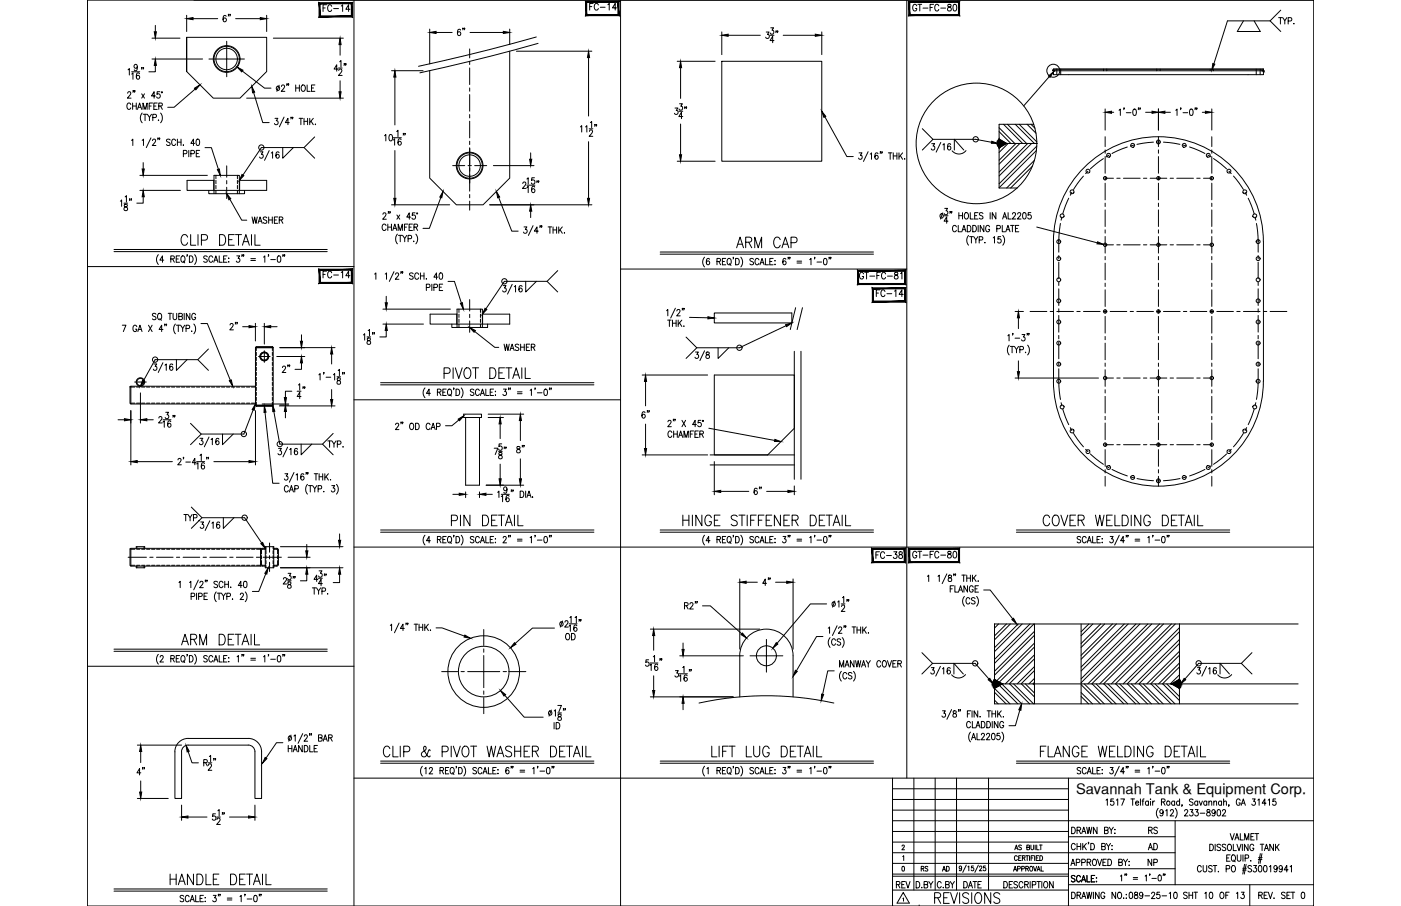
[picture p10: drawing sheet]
<svg xmlns="http://www.w3.org/2000/svg" width="432mm" height="279mm" viewBox="0 0 432 279" stroke-linecap="round" stroke-linejoin="round" font-family="sans-serif">
<defs><g id="words">
<g font-size="6.6">
<text x="55" y="76.9">CLIP DETAIL</text>
<text x="226.1" y="77.6">ARM CAP</text>
<text x="135.8" y="117.8">PIVOT DETAIL</text>
<text x="138.3" y="163.3">PIN DETAIL</text>
<text x="209.5" y="163.3">HINGE STIFFENER DETAIL</text>
<text x="320.7" y="163.3">COVER WELDING DETAIL</text>
<text x="55" y="200">ARM DETAIL</text>
<text x="117.1" y="234.6">CLIP &amp; PIVOT WASHER DETAIL</text>
<text x="218.4" y="234.6">LIFT LUG DETAIL</text>
<text x="319.6" y="234.6">FLANGE WELDING DETAIL</text>
<text x="51.5" y="274.1">HANDLE DETAIL</text>
<text x="287.2" y="279.8">REVISIONS</text>
</g>
<g font-size="5.7">
<text x="67.7" y="8.1">6&quot;</text>
<text x="140.1" y="12.3">6&quot;</text>
<text x="69.8" y="103">2&quot;</text>
<text x="86.1" y="116.1">2&quot;</text>
<text x="95.2" y="124.2" transform="rotate(-90 95.2 124.2)">14&quot;</text>
<text x="196.8" y="130.2">6&quot;</text>
<text x="231.4" y="153.8">6&quot;</text>
<text x="41.3" y="240.2">4&quot;</text>
</g>
<g font-size="5.3">
<text x="98.8" y="4.9">FC-14</text>
<text x="181" y="4.2">FC-14</text>
<text x="280.5" y="4.6">GT-FC-80</text>
<text x="76.9" y="70.2">WASHER</text>
<text x="269.2" y="92.8">FC-14</text>
<text x="154.5" y="109.4">WASHER</text>
<text x="158.4" y="140.8">8&quot;</text>
<text x="269.2" y="173.6">FC-38</text>
<text x="280.5" y="173.2">GT-FC-80</text>
<text x="234.2" y="181.7">4&quot;</text>
<text x="275.5" y="275.2">REV</text>
<text x="296" y="275.2">DATE</text>
</g>
<g font-size="4.9">
<text x="98.8" y="86.8">FC-14</text>
<text x="263.9" y="87.1">GT-FC-81</text>
<text x="353.1" y="258.2">RS</text>
<text x="353.1" y="263.2">AD</text>
<text x="353.1" y="268.1">NP</text>
</g>
<text font-size="4.5" x="331.6" y="244.9">Savannah Tank &amp; Equipment Corp.</text>
<g font-size="4.4">
<text x="282.9" y="269.9">RS</text>
<text x="289.6" y="269.9">AD</text>
</g>
</g></defs>
<!-- layer: 0 -->
<g fill="none" stroke="#000" stroke-width=".31">
<path d="M26.9 0h378v279.4h-378zM26.9 0v246.5M59.8 0h345.1M109.1 0v279.4M191.3 0v279.4M279.5 0v240M26.9 82.2h82.2M191.3 83h88.2M109.1 123.3h82.2M109.1 168.7h295.8M26.9 205.5h82.2M109.1 240h295.8"/>
<path d="M275.1 240v39.4M281.7 240v34.5M288.2 240v34.5M294.8 240v34.5M304.7 240v34.5M329.3 240v39.4M275.1 243.2h54.2M275.1 246.5h54.2M275.1 253.1h129.8M275.1 259.7h54.2M275.1 256.4h54.2M275.1 249.8h54.2"/>
<path d="M329.3 258h32.9M362.2 253.1v19.7M275.1 270.2h54.2M275.1 269.6h54.2M275.1 274.5h54.2M275.1 263h87.1M275.1 266.3h54.2M329.3 267.9h32.9M329.3 272.8h75.6M385.2 272.8v6.6"/>
</g>
<!-- layer: PIVOT -->
<g fill="none" stroke="#000" stroke-width=".31">
<path d="M57.5 11.5h24.7v10.6l-8.2 8.2h-8.3l-8.2-8.2M157.1 15.8v39.1l-8.2 8.3h-8.2l-8.3-8.3v-33.1M57.5 22.1v-10.6v10.6M65.9 55.6v3.1M66 55.6h-8.3v3.1h24.5v-3.1h-8.4M73.9 55.6v3.1M140.8 96.9v3M140.9 96.9h-8.3v3h24.5v-3h-8.4v3M218.9 140.3h25.9M218.9 143.4h25.9"/>
<circle cx="69.9" cy="18.2" r="4.1"/>
<circle cx="144.7" cy="51.1" r="4.1"/>
<circle cx="81.5" cy="109.9" r="1.37"/>
</g>
<!-- layer: CENTER -->
<g fill="none" stroke="#000" stroke-width=".31">
<path d="M64.4 18.2h5.5v5.5M69.9 12.7v5.5h5.4M144.8 15.1v2.8M144.8 18.9v1M144.8 21v5.1M144.8 27.1v1M144.8 29.2v5.1M144.8 35.3v1.1M144.8 37.4v5.1M69.9 51.1v3.6M69.9 55.7v1M69.9 57.7v3.5"/>
<path d="M139.5 51.1h3.7M144.3 51.1h1M144.8 45.7v10.8M144.8 43.5v1.1M144.8 45.6v5.1M144.8 51.8v1M144.8 53.8v5.1M144.8 60v1M146.3 51.1h3.7M330.3 59.3l-.4 .9M333.9 54.3l-3 4.1M335.3 52.8l-.7 .8"/>
<path d="M340.1 48.9l-4 3.2M340.6 42.2v3M340.6 46.2v1.1M340.6 48.3v5.1M340.6 54.4v1.1M340.6 56.5v5.1M340.6 55h2.6M341.8 47.8l-.8 .6M344.2 55h1M346.3 55h5.1M347.5 45.3l-4.8 2M349.4 44.8l-1 .2"/>
<path d="M352.4 55h1.1M354.5 55h5.1M355.5 43.8l-5.1 .7M356.5 43.8h1M357 42.2v3M357 46.2v1.1M357 48.3v5.1M357 54.4v1.1M357 56.5v5.1M358.6 43.8l5.1 .7M360.6 55h1.1M362.7 55h5.1"/>
<path d="M364.7 44.7l1 .3M366.6 45.3l4.7 2M368.9 55h1M370.9 55h2.6M372.3 47.8l.8 .5M373.5 42.2v3M373.5 46.2v1.1M373.5 48.3v5.1M373.5 54.4v1.1M373.5 56.5v5.1M374 48.9l4 3.2M378.8 52.8l.7 .7"/>
<path d="M380.2 54.3l3 4.1M383.8 59.3l.4 .9M144.8 62v2.8M326.3 73.9v3.9M326.3 78.8v1M326.8 68.9l-.5 5.6M327.3 66.9l-.3 1M329.4 61.1l-1.8 4.8M340.6 62.7v1M340.6 64.7v5.2M340.6 70.9v1M340.6 72.9v5.2"/>
<path d="M340.6 79.1v1M340.6 75.5h2.6M344.2 75.5h1M346.3 75.5h5.1M352.4 75.5h1.1M354.5 75.5h5.1M357 62.7v1M357 64.7v5.2M357 70.9v1M357 72.9v5.2M357 79.1v1M360.6 75.5h1.1"/>
<path d="M362.7 75.5h5.1M368.9 75.5h1M370.9 75.5h2.6M373.5 62.7v1M373.5 64.7v5.2M373.5 70.9v1M373.5 72.9v5.2M373.5 79.1v1M384.7 61.1l1.8 4.8M386.8 66.9l.3 1M387.2 68.9l.6 5.6M387.8 73.9v3.9"/>
<path d="M387.8 78.8v1M144.8 92.4v3.5M144.8 96.9v1.1M144.8 99v3.5M317.5 96.1h5.1M323.7 96.1h1M325.7 96.1h5.2M326.3 80.9v5.1M326.3 87v1M326.3 89.1v5.1M326.3 95.2v1.1M326.3 97.3v5.1"/>
<path d="M331.9 96.1h1M333.9 96.1h5.2M340.1 96.1h1M340.6 81.2v5.1M340.6 87.3v1M340.6 89.4v5.1M340.6 95.5v1.1M340.6 97.6v5.1M342.2 96.1h5.1M348.3 96.1h1M350.4 96.1h5.1M356.5 96.1h1.1"/>
<path d="M357 81.2v5.1M357 87.3v1M357 89.4v5.1M357 95.5v1.1M357 97.6v5.1M358.6 96.1h5.1M364.7 96.1h1.1M366.8 96.1h5.1M373 96.1h1M373.5 81.2v5.1M373.5 87.3v1M373.5 89.4v5.1"/>
<path d="M373.5 95.5v1.1M373.5 97.6v5.1M375 96.1h5.2M381.2 96.1h1M383.2 96.1h5.2M387.8 80.9v5.1M387.8 87v1M387.8 89.1v5.1M387.8 95.2v1.1M387.8 97.3v5.1M389.4 96.1h1M391.5 96.1h5.1"/>
<path d="M41.5 117.8h3.6M81.5 108.2v1.7h-1.8M83.2 109.9h-1.7v1.8M326.3 113.7l.1 5.5 .5 4M326.3 103.4v1.1M326.3 105.5v5.1M326.3 111.7v1M340.6 103.8v1M340.6 105.8v5.1M340.6 112v1M340.6 114v5.1M340.6 116.6h2.6"/>
<path d="M344.2 116.6h1M346.3 116.6h5.1M352.4 116.6h1.1M354.5 116.6h5.1M357 103.8v1M357 105.8v5.1M357 112v1M357 114v5.1M360.6 116.6h1.1M362.7 116.6h5.1M368.9 116.6h1M370.9 116.6h2.6"/>
<path d="M373.5 103.8v1M373.5 105.8v5.1M373.5 112v1M373.5 114v5.1M387.8 113.7l-.1 5.5-.5 4M387.8 103.4v1.1M387.8 105.5v5.1M387.8 111.7v1M327 124.2l.3 1M327.6 126.2l1.8 4.8M329.9 131.9l.4 .9M330.9 133.7l3 4.1"/>
<path d="M334.6 138.6l.7 .7M336.1 140l4 3.2M340.6 120.2v1M340.6 122.2v5.2M340.6 128.4v1M340.6 130.5v5.1M340.6 136.6v1M340.6 138.7v5.1M340.6 137.1h2.6M344.2 137.1h1M346.3 137.1h5.1M352.4 137.1h1.1"/>
<path d="M354.5 137.1h5.1M357 120.2v1M357 122.2v5.2M357 128.4v1M357 130.5v5.1M357 136.6v1M357 138.7v5.1M360.6 137.1h1.1M362.7 137.1h5.1M368.9 137.1h1M370.9 137.1h2.6M373.5 120.2v1"/>
<path d="M373.5 122.2v5.2M373.5 128.4v1M373.5 130.5v5.1M373.5 136.6v1M373.5 138.7v5.1M378 140l-4 3.2M379.5 138.6l-.7 .7M383.2 133.6l-3 4.2M384.2 131.9l-.4 .9M386.5 126.2l-1.8 4.8M387.1 124.2l-.3 1M340.6 144.8v1.1"/>
<path d="M340.6 146.9v3M341 143.7l.8 .6M342.7 144.8l4.8 2M348.4 147.1l1 .2M350.4 147.6l5.1 .7M356.5 148.3h1.1M357 144.8v1.1M357 146.9v3M363.7 147.6l-5.1 .7M365.7 147.1l-1 .2M371.4 144.8l-4.8 2M373.1 143.7l-.8 .6"/>
<path d="M373.5 144.8v1.1M373.5 146.9v3M39.5 171.9h5.6M46.2 171.9h1M48.2 171.9h5.1M54.4 171.9h1M56.4 171.9h5.2M62.6 171.9h1M64.6 171.9h5.2M70.8 171.9h1M72.9 171.9h5.1M79 171.9h1.1"/>
<path d="M81.1 171.9h5.6M83.1 167.4v2.9M83.1 171.3v1.1M83.1 173.4v2.9M149.1 194.1v5M236.2 197.2v5h5.1M136.1 207.1h5M142.1 207.1h1M144.1 207.1h9.9M149.1 200.1v1M149.1 202.2v9.9M149.1 213.1v1"/>
<path d="M149.1 215.1v5M155.1 207.1h1M157.1 207.1h5M231.2 202.2h5v5.1"/>
</g>
<!-- layer: 11-2 PIPE -->
<g fill="none" stroke="#000" stroke-width=".31">
<path d="M66 59.7v-5.6h7.8v5.6M66.5 54.1v1M66.5 55.6v1M66.5 57.2v1M66.5 58.7v1M73.2 54.1v1M73.2 55.6v1M73.2 57.2v1M73.2 58.7v1M141.5 95.3v1.1M141.5 96.9v1M141.5 98.4v1"/>
<path d="M141.5 99.9v1.1M148.1 95.3v1.1M148.1 96.9v1M148.1 98.4v1M148.1 99.9v1.1M140.9 101v-5.7h7.8v5.7M42 169.1v-.5h2.6v.5M42 174.6v.5h2.6v-.5M42.2 168.6v.5M42.2 174.6v.5M44.4 168.6v.5M44.4 174.6v.5"/>
<path d="M81.8 168.6h2.6v6.5h-2.6zM82 168.6v.7M82 169.8v1M82 171.3v1.1M82 172.9v1M82 174.4v.7M84.2 168.6v.7M84.2 169.8v1M84.2 171.3v1.1M84.2 172.9v1M84.2 174.4v.7"/>
<circle cx="69.9" cy="18.2" r="3.9"/>
<circle cx="69.9" cy="18.2" r="3.3"/>
<circle cx="144.7" cy="51.1" r="3.9"/>
<circle cx="144.7" cy="51.1" r="3.3"/>
<circle cx="43.3" cy="117.8" r="1.3"/>
<circle cx="43.3" cy="117.8" r="1.11"/>
<circle cx="81.5" cy="109.9" r="1.3"/>
<circle cx="81.5" cy="109.9" r="1.11"/>
</g>
<!-- layer: ARM -->
<g fill="none" stroke="#000" stroke-width=".31">
<path d="M222.5 18.9h30.8v30.8h-30.8zM40.3 119.3h-.2v5.1h.2M40.3 119.4h1.3M42.1 119.4h1M43.6 119.4h1M45.1 119.4h1.1M46.7 119.4h1M48.2 119.4h1.1M49.8 119.4h1M51.3 119.4h1M52.9 119.4h1M54.4 119.4h1"/>
<path d="M55.9 119.4h1.1M57.5 119.4h1M59 119.4h1M60.6 119.4h1M62.1 119.4h1M63.6 119.4h1.1M65.2 119.4h1M66.7 119.4h1M68.3 119.4h1M69.8 119.4h1M71.3 119.4h1.1M72.9 119.4h1"/>
<path d="M74.4 119.4h1M76 119.4h1M77.5 119.4h1.2M78.7 119.1h-38.4v5.5h38.4M78.7 107.2h5.5v17.7h-5.5zM78.9 107.2v-.2h5.1v.2M79 107.2v.9M79 108.6v1M79 110.2v1M79 111.7v1M79 113.2v1.1M79 114.8v1"/>
<path d="M79 116.3v1M79 117.9v1M79 119.4v1M83.9 107.2v.9M83.9 108.6v1M83.9 110.2v1M83.9 111.7v1M83.9 113.2v1.1M83.9 114.8v1M83.9 116.3v1M83.9 117.9v1M83.9 119.4v1"/>
<path d="M40.3 124.3h1.3M42.1 124.3h1M43.6 124.3h1M45.1 124.3h1.1M46.7 124.3h1M48.2 124.3h1.1M49.8 124.3h1M51.3 124.3h1M52.9 124.3h1M54.4 124.3h1M55.9 124.3h1.1M57.5 124.3h1"/>
<path d="M59 124.3h1M60.6 124.3h1M62.1 124.3h1M63.6 124.3h1.1M65.2 124.3h1M66.7 124.3h1M68.3 124.3h1M69.8 124.3h1M71.3 124.3h1.1M72.9 124.3h1M74.4 124.3h1M76 124.3h1"/>
<path d="M77.5 124.3h1.2M78.9 124.9v.3h5.1h-5.1zM79 120.9v1.1M79 122.5v1M79 124v.9M83.9 120.9v1.1M83.9 122.5v1M83.9 124v.9M84 125.2v-.3v.3M40.3 169.3h-.2v5.1h.2M40.3 169.1h40v5.5h-40zM40.3 169.4h1.3"/>
<path d="M40.3 174.3h1.3M42.1 169.4h1M42.1 174.3h1M43.6 169.4h1.1M43.6 174.3h1.1M45.2 169.4h1M45.2 174.3h1M46.7 169.4h1.1M46.7 174.3h1.1M48.3 169.4h1M48.3 174.3h1M49.8 169.4h1"/>
<path d="M49.8 174.3h1M51.4 169.4h1M51.4 174.3h1M52.9 169.4h1M52.9 174.3h1M54.4 169.4h1.1M54.4 174.3h1.1M56 169.4h1M56 174.3h1M57.5 169.4h1M57.5 174.3h1M59.1 169.4h1"/>
<path d="M59.1 174.3h1M60.6 169.4h1M60.6 174.3h1M62.1 169.4h1.1M62.1 174.3h1.1M63.7 169.4h1M63.7 174.3h1M65.2 169.4h1M65.2 174.3h1M66.7 169.4h1.1M66.7 174.3h1.1M68.3 169.4h1"/>
<path d="M68.3 174.3h1M69.8 169.4h1.1M69.8 174.3h1.1M71.4 169.4h1M71.4 174.3h1M72.9 169.4h1M72.9 174.3h1M74.4 169.4h1.1M74.4 174.3h1.1M76 169.4h1M76 174.3h1M77.5 169.4h1.1"/>
<path d="M77.5 174.3h1.1M79.1 169.4h1.2M79.1 174.3h1.2M80.3 174.1l.3 .4 1.2 .1M80.6 172.9v1.3l1.2 .1M80.6 171.3v1.1M81.7 169.1v.3M81.7 174.3v.3M81.8 169.4h-1.1l-.1 1.4M81.8 169.1l-1.2 .1-.3 .4M84.4 169.4h1.1l.1 1.4M84.4 169.1h.9l.4 .3 .1 4.7-.2 .4-1.2 .1"/>
<path d="M84.5 169.1v.3M84.5 174.3v.3M85.6 172.9l-.1 1.3-1.1 .1M85.6 171.3v1.1"/>
</g>
<!-- layer: DIM -->
<g fill="none" stroke="#000" stroke-width=".31">
<path d="M46.8 11.8h8.7M46.8 18.2h15.6M47.9 7.8v2M57.5 4.7v5M59.5 5.8h7.6M72.6 5.8h7.6M82.2 4.7v5M84.2 11.8h21.6M104.7 19.1l.4-.4v1.9M104.8 13.8v3.2M106.2 19.7h-.2h.2l-.2 .5M106.6 19.7l-.1 .5"/>
<path d="M132.4 9v10.7M134.4 10h5M144.9 10h10.2M157.1 9v4.7M159.2 15.8h23.2M181.4 17.8v18M208.7 18.9h11.7M222.5 9.8v7M224.4 10.9h9.9M236.2 9.9h.8l-.5 .7a.6 .6 0 0 1 .5 1 .6 .6 0 0 1-1-.1M237.3 10.9h1.2M237.6 8.6h.8l-.5 .7a.6 .6 0 0 1 .5 .9 .6 .6 0 0 1-1 0"/>
<path d="M238.5 12.5h-1.2l.8-1.3v2M239.3 9.6h-.2h.2l-.2 .5M239.7 9.6l-.1 .5M241.4 10.9h9.9M253.3 9.8v7M383.2 6.4l-1.9 3.3h7.1l-1.9-3.3M391.5 6.4h-13.2l-4.2 13.3M391.5 6.4l3.2 3.3M394.1 5.4h1.1M394.6 5.4v2M394.7 3.1l-3.2 3.3M395.4 5.4l.6 1v1"/>
<path d="M396.6 5.4l-.6 1M397 6.5l1-.1v-.9l-1-.1v2M398.8 7.2v.2zM39.3 28.8l.4-.5h.3l.3 .4-.2 .6-.8 1h1.1M39.5 21.5l.4-.4v2M40.3 32.2a.61 .61 0 0 0-.7-.4 .61 .61 0 0 0-.5 .7v.5a.61 .61 0 0 0 .5 .7 .61 .61 0 0 0 .7-.4M40.6 22.8l.4-.3v1.9M40.6 22.1h2.5M40.9 31.8v1.9M40.9 32.7h1.1M41.1 28l-.1 .5M41.6 28h-.2h.2l-.2 .5"/>
<path d="M42 31.8v1.9M42.3 20.5l-.2 .5a.55 .55 0 0 1-.7-.2 .55 .55 0 0 1 .1-.7 .55 .55 0 0 1 .7 0l.1 .4a.93 .93 0 0 1-.6 1.3l-.3-.3M42.4 33.7l.6-1.9 .7 1.9M42.6 33.1h.8M43 22.8l-.3-.3a1.11 1.11 0 0 0-.7 .9 1.11 1.11 0 0 0 .6 1 .58 .58 0 0 0 .4-.8 .58 .58 0 0 0-.9-.1l-.1 .3M43.7 28.9l.8 1.4M43.8 20.9l-.2 .4M43.8 34.9a2.3 2.3 0 0 0 0 3M44.1 33.7v-1.9l.6 1.9 .6-1.9v1.9M44.1 35.2h1.2M44.3 20.9h-.2h.2l-.2 .4M44.5 28.9l-.8 1.4"/>
<path d="M44.7 35.2v2M45.4 35.2l.7 1v1M46 32.7h.6M46.7 35.2l-.6 1M47 31.8h-1v1.9M47.1 36.3l.9-.1 .2-.3-.2-.6-.9-.1v2M47.4 32.7h.6M47.9 20.2v1.9h-2M47.9 29.6h-1.2l.8-1.3v2M48.5 31.8h-1.1v1.9h1.1M48.8 37.1h.1zM48.9 32.7l1-.1 .1-.7-1.1-.1v1.9"/>
<path d="M49.3 28.3h-.8l-.1 .8a.62 .62 0 0 1 .9 .1 .62 .62 0 0 1-.1 .9 .62 .62 0 0 1-.9-.2M49.5 34.9a2.3 2.3 0 0 1 0 3M49.5 32.7l.5 1M60.2 27.5l-6.5 5.6h-2M74.7 21.9l6.8 5.3h2M76 30.3h29.8M78.2 28.5l2.8 9.3h2M84.8 36.5h.8l-.4 .7a.6 .6 0 0 1 .5 1 .6 .6 0 0 1-1.1-.1M86 26.3l-.7 1.9M86.8 26.7l.3-.5 .4 .1 .2 .3-.2 .6-.8 1h1.1M87.5 36.1l-1.4 3M88.5 25.9h-.2h.2l-.2 .5"/>
<path d="M89 25.9l-.2 .5M89.2 37.8h-1.3l.9-1.3v2M89.8 36.2h-.2h.2l-.2 .5M90.3 36.2l-.2 .5M91.1 26.2v2M91.1 27.1h1.2M92.2 36.5h1.1M92.3 26.2v2M92.7 36.5v2M93.1 26.3l.2-.1a1 1 0 0 1 .8 1 1 1 0 0 1-.8 1 1.27 1.27 0 0 1-.2-1.9zM93.7 36.5v2M93.7 37.4h1.1"/>
<path d="M94.7 26.2v2h.9M94.8 36.5v2M95.5 36.5v2M95.8 37.3l.8 1.2M96 27.1h.6M96.6 36.5l-1.1 1.3M97 26.2h-1v2h1M97.2 38.3v.2zM104.2 21.3h-1.2l.8-1.3v1.9M104.3 21h1.2M104.4 21.8l.2-.4 .5-.1 .3 .6-1.1 1.4h1.2M104.8 24.9v3.4"/>
<path d="M120.7 21.8h9.7M121.7 23.8v14.7M178.9 39.1l.4-.3v1.9M180.5 39.1l.4-.3v1.9M181.6 39.7h1.1M181.9 37.8l.5-.4v2M183.4 38.5h-.1h.1l-.1 .4M183.9 38.5l-.2 .4M208 33.3h.9l-.5 .8a.6 .6 0 0 1 .5 .9 .6 .6 0 0 1-1-.1M209.2 34.3h1.2M209.4 32h.9l-.5 .8a.59 .59 0 0 1 .5 .9 .59 .59 0 0 1-1-.1M209.8 20.9v9.5"/>
<path d="M209.8 38.2v9.5M210.4 35.9h-1.2l.8-1.3v2M211.2 33h-.2h.2l-.2 .5M211.6 33l-.1 .5M254.2 36l6.8 12.3h2M284.3 39.7l3.2 3.3-3.2 3.3M307.9 39.4l4.9 4.8M309.3 38.3l5.9 5.9M310.5 38.3l5.9 5.9M312.9 38.3l5.9 5.9M314.1 38.3l5.5 5.5M316.5 38.3l2.8 2.8"/>
<path d="M317.8 38.3l1.2 1.2M323.4 23.6l-7.9 9M324.7 21.7l.2 .1-.2 .1zM340.6 33.6v6.5M342.6 34.6h.7M344.9 34l.4-.4v2M346.5 33.4h-.2h.2l-.2 .4M347.1 34.8h1.5M349.4 33.7h.6l.2 .3v1.2l-.4 .4-.6-.4-.1-.7zM351 33.4h-.2h.2l-.2 .4M351.5 33.4h-.2h.2l-.2 .4M353.1 34.6h2"/>
<path d="M357 33.6v6.5M359 34.6h1.7M362.4 34l.4-.4v2M364 33.4h-.2h.2l-.2 .4M364.6 34.8h1.5M366.8 33.7h.7l.1 .3v1.2l-.4 .4-.4-.1-.1-.3-.1-.7zM368.4 33.4h-.1h.1l-.1 .4M368.9 33.4l-.1 .4M370.6 34.6h.9M373.5 33.6v6.5M389.2 21.8l.2-.1v.2zM40.5 43.3l.4-.4v2"/>
<path d="M43.1 54.1h20.8M43.1 58.7h12.5M43.8 43.3l.4-.4v2M44.1 50.1v2M46.5 42.5l-1.4 3M47 43.4l.2-.4a.56 .56 0 0 1 .7 .2 .56 .56 0 0 1-.2 .7l-.8 1h1.1M48.8 42.6h-.2h.2l-.2 .5M49.2 42.6l-.1 .5M52.4 43.2l-.4-.3-.7 .3 .2 .5 .8 .3v.8l-.6 .1-.4-.3M54.1 43.4a.61 .61 0 0 0-.7-.5 .61 .61 0 0 0-.5 .8v.4a.61 .61 0 0 0 .5 .8 .61 .61 0 0 0 .7-.5M54.7 42.9v2M54.7 43.8h1.1"/>
<path d="M55.8 42.9v2M56.5 44.7v.2zM56.5 47.4l1-.1 .1-.7-1.1-.2v1.9M58.2 46.4v1.9M58.8 47.4l1-.1 .1-.7-1.1-.2v1.9M60 44.2h-1.2l.8-1.3v2M60.5 47.3h.6M60.7 43h.6l.1 .3v1.2l-.3 .4-.6-.4-.1-.7zM61.5 46.4h-1v1.9h1M63.2 45.5h2l2.1 6.7M80.2 46.8h.8l-.4 .8a.6 .6 0 0 1 .5 .9 .6 .6 0 0 1-1.1-.1M83 46.4l-1.5 3"/>
<path d="M83.6 47.2l.4-.4v2M86 47.1l-.3-.3a1.11 1.11 0 0 0-.1 2 .55 .55 0 0 0 .5-.5 .55 .55 0 0 0-.4-.6 .55 .55 0 0 0-.7 .4M87.1 45.5v3.3l3.3-3.3M97 48.8l-3.3-3.3h-13.1l-5.7 8.5M97 42.2l-3.3 3.3M118.5 41.9l.4-.4v2M120.1 41.6l.2-.1a1.06 1.06 0 0 1 .7 1 1.06 1.06 0 0 1-.7 1l-.2-.1-.2-.8zM121.2 43.2l.4-.4v2M121.2 42.5h2.5M121.7 46.4v14.8M122.3 40.6l.4-.4v1.9M123.6 43.1l-.5-.3a1.14 1.14 0 0 0 .1 2 .55 .55 0 0 0 .6-.6 .55 .55 0 0 0-.5-.5 .55 .55 0 0 0-.6 .4"/>
<path d="M124.4 41.2h-.2h.2l-.2 .5M124.9 41.2l-.2 .5M152.1 51.1h12.5M161.1 56.6l.3-.5 .5 .1 .2 .3-.3 .7-.8 .9h1.2M162.4 55.2l.4-.4v2M162.4 57.8l.4-.4v2M162.4 57.1h2.5M163.6 47.1v2M164.7 54.8h-.8l-.1 .9a.61 .61 0 0 1 .9 0 .61 .61 0 0 1-.1 .9 .61 .61 0 0 1-.8-.2M164.8 57.7l-.3-.3a1.09 1.09 0 0 0-.7 1 1.09 1.09 0 0 0 .6 1 .56 .56 0 0 0 .5-.5 .56 .56 0 0 0-.5-.6 .56 .56 0 0 0-.6 .5M165.6 55.9l-.2 .4M166.1 55.9h-.2h.2l-.2 .4"/>
<path d="M181.4 43.7v17.5M181.7 40.5l.1-.3 .5-.1 .3 .5-1 1.4h1.1M208.7 49.7h11.7M264.8 47.1h.9l-.5 .8a.6 .6 0 0 1 .5 .9 .6 .6 0 0 1-1.1-.1M267.6 46.8l-1.5 3M268.2 47.5l.4-.4v2M270.6 47.4l-.3-.3a1.11 1.11 0 0 0-.7 1 1.11 1.11 0 0 0 .6 1 .58 .58 0 0 0 .5-.8 .58 .58 0 0 0-1-.1l-.1 .3M271.4 46.9l-.1 .4M271.9 46.9h-.2h.2l-.2 .4M273.8 47.1h1.1M274.4 47.1v2M275.3 47.1v2"/>
<path d="M275.3 48.1h1.1M276.4 47.1v2M277.1 47.1v2M277.5 48l.7 1.1M278.2 47.1l-1.1 1.4M278.7 49h.2zM287.2 44.3h.9l-.5 .7a.6 .6 0 0 1 .5 1 .6 .6 0 0 1-1.1-.1M287.5 43h13.2l4.9 .9M290 43.9l-1.5 3M290.6 44.7l.4-.4v2M293 44.6l-.5-.3a1.12 1.12 0 0 0 .1 2 .58 .58 0 0 0 .5-.9 .58 .58 0 0 0-1-.1l-.1 .3M294.1 46.3v-3.3l3 3.3"/>
<path d="M297.7 46.4a2.76 2.76 0 0 1-4.3 .1M307.9 42.9l2.3 1.3-2.3 1.4-.3-1.4zM307.9 40.6l3.7 3.6M308.5 45.2l-.6 .6M310.7 44.2l-2.8 2.8M313.1 44.2l-5.2 5.2M314.3 44.2l-6.4 6.4M316.8 44.2l-8.9 8.9M318 44.2l-10.1 10.1M318.2 51.3l-6.7 6.7M318.8 49.4l-8.5 8.6M319.4 46.4l-11.5 11.5"/>
<path d="M319.6 45.1l-11.7 11.6M35.1 76.9h65.8M35.1 77.6h65.8M37.1 62l.4-.3v1.9M38.2 62.7h1.1M38.4 63.1v.5a.73 .73 0 0 1 .8 .5 .73 .73 0 0 1-.3 .9 .64 .64 0 0 1-.7-.7 .64 .64 0 0 1 .8-.6l.2-.2v-.4zM38.6 60.7l.4-.4v2M40 61.4h-.1h.1l-.1 .4M40.5 61.4h-.1h.1l-.1 .4M44.1 60.7v2h-1.9M48.8 78.5a2.24 2.24 0 0 0 0 3.1M52.6 79.9l1-.1 .1-.7-1.1-.2v2"/>
<path d="M53.2 79.9l.5 1M54.3 79.9h.6M55.4 78.9h-1.1v2h1.1M56.1 79l.1-.1a1 1 0 0 1 .8 1 1 1 0 0 1-.8 1 1.26 1.26 0 0 1-.1-1.9zM58.4 78.9a1 1 0 0 1 1.1 1 1 1 0 0 1-1.1 1zM60 78.5a2.3 2.3 0 0 1 0 3.1M63.9 79.2l-.4-.3-.6 .1-.1 .6 .9 .5 .2 .5-.4 .3-.7-.3M65.6 79.4a.62 .62 0 0 0-.8-.5 .62 .62 0 0 0-.4 .8v.4a.62 .62 0 0 0 .4 .8 .62 .62 0 0 0 .8-.5M67.6 78.9v2h.9M68.9 79.9h.7M70 78.9h-1.1v2h1.1M70.5 79.6v.2z"/>
<path d="M70.8 61.4l3.7 6.5h1.6M73 78.9h.9l-.5 .8a.6 .6 0 0 1 .5 .9 .6 .6 0 0 1-1.1-.1M77.3 79.8h1.4M81.2 79.3l.4-.4v2M85.7 79l.2-.1a1.07 1.07 0 0 1 .7 1 1.07 1.07 0 0 1-.7 1 1.4 1.4 0 0 1-.2-1.9zM87.3 78.6l-.2 .5M87.8 78.6h-.2h.2l-.2 .5M118 66.1l.3-.5 .5 .1 .2 .3-.3 .7-.8 .9h1.2M119 69.6a.62 .62 0 0 0-.8-.5 .62 .62 0 0 0-.4 .8v.4a.62 .62 0 0 0 .4 .8 .62 .62 0 0 0 .8-.5M119.5 69.1v2M119.5 70h1.2M119.8 65.3h-.2h.2l-.2 .5"/>
<path d="M120.2 65.3l-.1 .5M120.7 69.1v2M120.7 63.2h17.9M121.1 71.1l.6-2 .6 2M121.3 70.4h.8M122.3 66.3l.9 1.3M122.5 72.2a2.3 2.3 0 0 0 0 3M122.7 71.1v-2l.7 2 .6-2v2M122.8 72.6h1.1M123.2 66.3l-.9 1.3M123.4 72.6v1.9M124.1 72.6l.6 .9v1"/>
<path d="M124.7 70h.6M125.4 72.6l-.7 .9M125.7 69.1h-1v2M125.8 73.6l.9-.1 .1-.7-1-.2v1.9M126.1 70h.6M126.6 67h-1.2l.8-1.4v2M127.1 69.1h-1v2h1M127.5 74.4v.1zM127.6 70h1v-.8l-1-.1v2M127.9 65.6h-.8l-.1 .9a.61 .61 0 0 1 .9 0 .61 .61 0 0 1-.1 .9 .61 .61 0 0 1-.8-.2M128.2 72.2a2.3 2.3 0 0 1 0 3M128.2 70l.5 1.1"/>
<path d="M135.9 60.9l-3.6 9.5h-1.9M150.9 63.2h31.5M153.7 60.9l4 10.4h2M161.5 70h.9l-.5 .7a.59 .59 0 0 1 .5 1 .59 .59 0 0 1-1-.1M163.6 65.1v2M164.3 69.6l-1.4 3M165.9 71.3h-1.2l.8-1.3v1.9M166.5 69.7h-.1h.1l-.1 .5M167 69.7l-.1 .5M168.9 70h1.2M169.5 70v1.9M170.5 70v1.9"/>
<path d="M170.5 70.9h1.1M171.6 70v1.9M172.2 70v1.9M172.6 70.8l.7 1.1M173.3 70l-1.1 1.3M174 71.8v.1zM203.5 77.7h65.7M203.5 78.4h65.7M217.1 79.3a2.24 2.24 0 0 0 0 3M218.7 80l-.4-.3a1.1 1.1 0 0 0-.6 1 1.1 1.1 0 0 0 .6 1 .56 .56 0 0 0 .5-.6 .56 .56 0 0 0-.5-.6 .56 .56 0 0 0-.6 .5M223.7 79.7h-1v2h1M224.2 80l.4-.3a1 1 0 0 1 .8 1 1 1 0 0 1-.8 1l-.5-.8z"/>
<path d="M226.7 79.7a1 1 0 0 1 1.2 1 1 1 0 0 1-1.2 1zM228.3 79.3a2.31 2.31 0 0 1 0 3M232.2 80l-.4-.3-.7 .3 .2 .5 .9 .6v.3l-.4 .3-.7-.3M235.9 79.7v2h1M238.3 79.7h-1v2h1M242.2 80l-.3-.3a1.11 1.11 0 0 0-.1 2 .55 .55 0 0 0 .6-.6 .55 .55 0 0 0-.5-.5 .55 .55 0 0 0-.6 .4M251.1 79.4l-.1 .5M254 79.8l.3-.1a1.06 1.06 0 0 1 .6 1 1.06 1.06 0 0 1-.6 1l-.3-.1-.2-.8zM255.6 79.4h-.1h.1l-.1 .5M256.1 79.4l-.2 .5M290.6 65.7l-.7 1.8M291 66.5h1.2"/>
<path d="M291.2 64.3h.9l-.5 .7a.6 .6 0 0 1 .5 .9 .6 .6 0 0 1-1.1-.1M292.2 68.2h-1.2l.8-1.3v2M292.9 65.3h-.2h.2l-.2 .5M293.4 65.3l-.2 .5M294.8 70a.61 .61 0 0 0-.8-.5 .61 .61 0 0 0-.4 .8v.4a.61 .61 0 0 0 .4 .8 .61 .61 0 0 0 .8-.5M295.3 69.5v2h1M295.5 65.6v1.9M295.5 66.5h1.2M296.4 71.5l.7-2 .6 2M296.7 65.6v1.9M296.7 70.8h.8M297.5 65.7l.2-.1a1 1 0 0 1 .8 1 1 1 0 0 1-.8 .9 1.27 1.27 0 0 1-.2-1.8z"/>
<path d="M298.1 69.5a.99 .99 0 0 1 1.2 1 .99 .99 0 0 1-1.2 1zM298.5 72.6a2.31 2.31 0 0 0 0 3M298.8 73h1.2M299 65.6v1.9h1M299.4 73v2M299.8 69.5a1 1 0 0 1 1.2 1 1 1 0 0 1-1.2 1zM300.1 73l.7 .9v1.1M300.4 66.5h.6M301.4 73l-.6 .9M301.4 65.6h-1v1.9h1M301.5 69.5v2M301.8 74l.9-.1 .1-.7-1-.2v2"/>
<path d="M303 65.8l-.4-.2-.6 .1-.1 .5 .9 .5 .2 .6-.4 .2-.8-.2M303.2 69.5v2l-1.1-2v2M303.6 74.8v.2zM305 70a.62 .62 0 0 0-.8-.5 .62 .62 0 0 0-.4 .8v.4a.62 .62 0 0 0 .6 .8 .62 .62 0 0 0 .6-.8h-.4M305.2 65.6v1.9M306.1 73.4l.4-.4v2M306.9 65.6v1.9l-1.1-1.9v1.9M307.2 70.5l1-.1v-.8l-1-.1v2M308.4 73h-.8v.8a.62 .62 0 0 1 .9 .1 .62 .62 0 0 1-.1 .9 .62 .62 0 0 1-.9-.2M308.9 69.5v2h1M309 67.5l.6-1.9 .7 1.9M309.1 72.6a2.24 2.24 0 0 1 0 3"/>
<path d="M309.3 66.9h.7M310 71.5l.7-2 .6 2M310.3 70.8h.7M310.7 65.6v1.9h1M311.4 69.5h1.2M312 69.5v2M312.1 66l.3-.4h.3l.3 .3-.2 .7-.8 .9h1.1M313 70.4h.6M313.6 66l.4-.4 .5 .1 .1 .2-.2 .7-.8 .9h1.1M314 69.5h-1v2h1M315.4 65.7l.4-.1a1.15 1.15 0 0 1-.2 1.9l-.4-.3v-.5zM317.7 65.6h-.8l-.1 .8a.61 .61 0 0 1 .9 0 .61 .61 0 0 1-.1 .9 .61 .61 0 0 1-.8-.1"/>
<path d="M319.5 70l18.7 4.9M48.1 96.9l-.4-.3-.6 .1-.1 .6 .9 .4 .2 .6-.4 .3-.7-.3M48.9 96.7l.1-.1a1 1 0 0 1 .9 1 1 1 0 0 1-.9 1 1.24 1.24 0 0 1-.1-1.9zM49.3 98.2l.5 .6M50.5 80.2h-1.2l.8-1.3v2M51.8 96.6h1.1M52.4 96.6v2M53.3 96.6v1.4l.5 .6 .6-.3 .1-1.7M54.1 99.9a2.3 2.3 0 0 0 0 3M55.1 97.6l.9-.1 .1-.7-1-.2v2l1-.2 .1-.5-.4-.3M56.5 80.5l.4 .6M56.8 96.6v2"/>
<path d="M58.5 96.6v2l-1.1-2v2M59.7 99.9a2.3 2.3 0 0 1 0 3M60.3 97.1a.61 .61 0 0 0-.8-.5 .61 .61 0 0 0-.4 .8v.5a.61 .61 0 0 0 .6 .7 .61 .61 0 0 0 .6-.7h-.4M61.9 99.8h2l7.1 17.5M65.9 80.9l.6-2 .7 2M66.1 80.2h.8M70.5 80.7v.2zM77.3 80.3h1.4M78.7 99.7v5.5M81.5 99.7v6.4M83.4 80.1h1.5M115.4 84.5l.4-.3v1.9"/>
<path d="M118 95.3h20.8M118 99.9h12.5M118.7 84.5l.4-.3v1.9M119 91.4v2M121.4 83.8l-1.4 3M121.9 84.6l.3-.4h.4l.3 .3-.3 .7-.8 .9h1.2M123.7 83.9h-.2h.2l-.2 .4M124.1 83.9l-.1 .4M127.3 84.4l-.4-.2-.7 .2 .1 .4 1 .8v.3l-.4 .2-.7-.2M129 84.6a.61 .61 0 0 0-.7-.4 .61 .61 0 0 0-.5 .7v.5a.61 .61 0 0 0 .5 .7 .61 .61 0 0 0 .7-.4M129.6 84.2v1.9M129.6 85.1h1.1"/>
<path d="M130.7 84.2v1.9M131.4 85.9v.2zM131.4 88.7l1-.1v-.9l-1-.1v2M133.1 87.6v2M133.7 88.7l1.1-.2-.1-.8-1-.1v2M134.9 85.5h-1.2l.8-1.3v1.9M135.4 88.6h.6M135.6 84.2h.4a1.14 1.14 0 0 1-.2 1.9l-.4-.4-.1-.4zM136.4 87.6h-1v2h1M138.1 86.8h2l2.1 6.7M155.1 88.1h.9l-.5 .7a.6 .6 0 0 1 .5 .9 .6 .6 0 0 1-1.1 0M157.9 87.7l-1.5 3"/>
<path d="M158.5 88.4l.4-.3v1.9M160.9 88.3l-.3-.2a1.09 1.09 0 0 0-.7 .9 1.09 1.09 0 0 0 .6 1 .57 .57 0 0 0 .5-.8 .57 .57 0 0 0-1-.1l-.1 .3M162 86.8v3.2l3.3-3.2M171.9 90l-3.3-3.2h-13.1l-5.7 8.4M171.9 83.5l-3.3 3.3M205.4 95.8l.4-.4v2M205.8 98.7h1.1M206.3 98.7v2M207.3 98.7v2M207.3 99.7h1.1M208.2 95.1l-1.5 3M208.4 98.7v2"/>
<path d="M208.6 95.9l.4-.5 .4 .1 .2 .3-1 1.6h1.1M209 98.7v2M209.4 99.6l.7 1.1M210.1 98.7l-1.1 1.3M210.4 95.2l-.2 .4M210.9 95.2l-.2 .4M212.5 97.9l5.7 .1M221 80.6l.9-.1 .1-.6-1-.2v2M221.5 80.6l.6 1.1M222.7 80.6h.6M224.8 81.3l.5 .6M233.9 80.2a.62 .62 0 0 0-.7-.5 .62 .62 0 0 0-.5 .8v.4a.62 .62 0 0 0 .5 .8 .62 .62 0 0 0 .7-.5"/>
<path d="M234.2 81.7l.7-2 .6 2M234.5 81h.8M237.3 80.6h.6M238.9 80.3v.2zM238.9 81.5v.2zM245.6 80.5h1.5M245.6 81.1h1.5M249.6 80.1l.4-.4v2M251.8 80.8h1.4M312.9 96.1h2.5M313.9 98v3.3M37.7 100.3h1.1l-.8 2"/>
<path d="M42.2 100.8a.61 .61 0 0 0-.8-.5 .61 .61 0 0 0-.4 .7v.5a.61 .61 0 0 0 .6 .8 .61 .61 0 0 0 .6-.8h-.4M42.5 102.3l.6-2 .7 2M42.7 101.6h.8M45.8 100.3l1.1 2M46.9 100.3l-1.1 2M47.4 112.2h.9l-.5 .8a.6 .6 0 0 1 .5 .9 .6 .6 0 0 1-1-.1M50.2 111.9l-1.4 3M50.2 101.6h-1.2l.8-1.3v2M50.8 112.6l.4-.4v2M50.9 100l-.2 .5M51.4 100h-.2h.2l-.2 .5M53.2 112.5l-.4-.3a1.12 1.12 0 0 0 .1 2 .58 .58 0 0 0 .4-.8 .58 .58 0 0 0-.9-.1l-.1 .3"/>
<path d="M54.4 110.9v3.3l3.3-3.3M54.4 100.3h1.1M54.9 100.3v2M55.7 100.3l.6 .9v1.1M56.9 100.3l-.6 .9M57.3 101.3l1-.1 .1-.7-1.1-.2v2M59.1 102.1v.2zM64.2 114.2l-3.2-3.3h-13.2l-3.6 6.5M64.2 107.6l-3.2 3.3M74.8 100.8h2M83.4 100.8h2M85.3 109.9h8.6"/>
<path d="M86.3 107.2h17M92.9 111.9v2h-2M92.9 103.3v1.9M98.3 115.6l.4-.4v2M99.9 114.9h-.2h.2l-.2 .5M100.5 116.3h1.4M102.2 109.2v3M102.7 115.6l.4-.4v2M103.9 116.2h1.1M104 116.6v.6a.72 .72 0 0 1 .9 .4 .72 .72 0 0 1-.3 .9 .63 .63 0 0 1-.8-.7 .63 .63 0 0 1 .8-.5l.3-.3-.1-.4zM104.2 114.3l.4-.4v2M105.7 114.9l-.2 .5"/>
<path d="M106.2 114.9h-.2h.2l-.2 .5M112 103.3l.4-.4v2M113.1 103.9h1.1M113.3 104.3v.6a.72 .72 0 0 1 .8 .4 .72 .72 0 0 1-.3 .9 .63 .63 0 0 1-.7-.7 .63 .63 0 0 1 .8-.5l.3-.3-.1-.4zM113.5 102l.4-.4v2M115 102.6h-.2h.2l-.2 .5M115.4 102.6l-.1 .5M117.3 118h65.7M117.3 118.7h65.7M119 101.9v2h-1.9M131 119.6a2.24 2.24 0 0 0 0 3M137.5 120h-1v2h1"/>
<path d="M139.9 119.7l-.1 .5M140.5 120a1 1 0 0 1 1.2 1 1 1 0 0 1-1.2 1zM142.2 119.6a2.3 2.3 0 0 1 0 3M146.3 102.2l6.2 4.9h1.2M149.7 120v2h1M152.1 120h-1v2h1M155.2 120h.8l-.4 .8a.6 .6 0 0 1 .4 .9 .6 .6 0 0 1-1-.1M156.8 119.7h-.1h.1l-.1 .5M157.3 119.7l-.1 .5M165 119.7l-.2 .5M169.5 119.7h-.2h.2l-.2 .5M169.9 119.7l-.1 .5"/>
<path d="M197.9 115.7h20.2M199 117.6v7.6M210.8 100.5v.2zM211.5 103.9l3.3 3.4-3.3 3.2M214.4 108.6h.8l-.4 .7a.6 .6 0 0 1 .5 .9 .6 .6 0 0 1-1.1 0M217.1 108.2l-1.4 3M217.7 108.6v.6a.72 .72 0 0 1 .9 .4 .72 .72 0 0 1-.3 .9 .64 .64 0 0 1-.8-.6 .64 .64 0 0 1 .9-.6l.2-.3-.1-.4zM221.3 107.3v3.2l3.3-3.2M242.3 100.4l-14.4 6.9h-13.1M310.6 103.5l.4-.3v1.9M311 106.4a2.31 2.31 0 0 0 0 3.1M311.4 106.8h1.1"/>
<path d="M311.9 106.8v2M312.2 102.9h-.2h.2l-.2 .5M312.7 106.8l.6 1v1M312.8 104.3h1.5M312.9 116.6h25.7M313.9 111.3v3.3M313.9 106.8l-.6 1M314.3 107.9l1-.1 .1-.8-1.1-.2v2M315 103.2h.9l-.5 .7a.6 .6 0 0 1 .5 1 .6 .6 0 0 1-1.1-.1M316 108.7h.2zM316.7 102.9l-.2 .5M316.7 106.4a2.31 2.31 0 0 1 0 3.1"/>
<path d="M317.2 102.9h-.2h.2l-.2 .5M36.4 129.5h2M40.3 126.6v16.8M43.3 121.2v9.3M45.3 129.5h1.9M49 128.9l.1-.3 .5-.1 .3 .5-1 1.4h1.1M50.2 130.2l.4-.4v2M50.2 129.5h2.5M51.1 127.1h.8l-.4 .8a.6 .6 0 0 1 .4 .9 .6 .6 0 0 1-1 0M52.6 130.1l-.3-.3a1.11 1.11 0 0 0-.6 .9 1.11 1.11 0 0 0 .5 1.1 .57 .57 0 0 0 .6-.6 .57 .57 0 0 0-.5-.6 .57 .57 0 0 0-.6 .5M53.4 128.2l-.1 .5M53.9 128.2h-.2h.2l-.2 .5"/>
<path d="M58.7 130.6l3.3 3.3M61.6 135.2h.9l-.5 .7a.6 .6 0 0 1 .5 .9 .6 .6 0 0 1-1 0M64.4 134.8l-1.4 3M65 135.6l.4-.4v1.9M67.5 135.4l-.4-.2a1.1 1.1 0 0 0-.6 .9 1.1 1.1 0 0 0 .6 1 .57 .57 0 0 0 .4-.8 .57 .57 0 0 0-.9-.1l-.1 .3M68.6 133.9v3.2l3.3-3.2M78 126.4l-2.8 7.5h-13.2l-3.3 3.2M78.7 126.6v16.8M80.8 124.6h8.2M81.7 127.1l2.4 21.9h1.9M84.4 126.9l1.8 10.1h13.2M85.9 138.3h.8l-.4 .7a.6 .6 0 0 1 .4 1 .6 .6 0 0 1-1-.1"/>
<path d="M86.1 125.2h17.2M86.3 124.9h2.7M88 126.9v2M88.6 137.9l-1.4 3M89.3 138.7l.4-.4v2M89.9 120.7h-1.9v1.9M91.7 138.6l-.5-.3a1.13 1.13 0 0 0 .1 2 .59 .59 0 0 0 .4-.8 .59 .59 0 0 0-.7-.4l-.3 .5M92.8 137v3.3l3.3-3.3M101 136h1.2M101.6 136v1.9M102.2 120.1v3.1M102.3 136l.6 .9v1"/>
<path d="M102.7 133.7l-3.3 3.3 3.3 3.3M103.6 136l-.7 .9M104 137l.9-.1v-.8l-.9-.1v1.9M105.7 137.8v.1zM121.9 131l.4-.5h.3l.3 .4-1 1.6h1.1M123.7 130.2l-.2 .5M124.2 130.2h-.2h.2l-.2 .5M126.6 130.6l.1-.1a1 1 0 0 1 .8 1 1 1 0 0 1-.8 1 1.27 1.27 0 0 1-.1-1.9zM128.1 130.5a1 1 0 0 1 1.1 1 1 1 0 0 1-1.1 1zM132.5 131a.62 .62 0 0 0-.7-.5 .62 .62 0 0 0-.5 .8v.4a.62 .62 0 0 0 .5 .8 .62 .62 0 0 0 .7-.5M132.7 121.3h-1.3l.8-1.3v2M132.9 132.5l.6-2 .6 2"/>
<path d="M133.1 131.8h.8M134.5 131.6l1-.2v-.8l-1-.1v2M134.8 120.9l1-.1v-.6l-1-.2v2M135.4 120.9l.5 1.1M136.5 120.9h.6M138.2 120.1l.2-.1a1 1 0 0 1 .8 1 1 1 0 0 1-.8 1 1.24 1.24 0 0 1-.2-1.9zM138.6 121.6l.5 .6M141.4 129.5l-2.1 1.8h-2M146.1 120.3l-.4-.3-.6 .1v.7l.8 .3 .2 .6-.4 .3-.8-.3M147.7 120.5a.62 .62 0 0 0-.7-.5 .62 .62 0 0 0-.5 .8v.4a.62 .62 0 0 0 .5 .8 .62 .62 0 0 0 .7-.5M148.1 122l.6-2 .6 2M148.3 121.3h.8"/>
<path d="M150.5 127.7h10.9M150.5 128.8h4.7M151.1 120.9h.6M152.3 138.2h1.1l-.8 2M152.7 120.7v.1zM152.7 121.8v.2zM153.7 139.2h1.1M153.8 139.6v.6a.72 .72 0 0 1 .9 .4 .72 .72 0 0 1-.3 .9 .64 .64 0 0 1-.8-.7 .64 .64 0 0 1 .9-.5l.2-.3-.1-.4zM154.2 130.7v4.6M154.6 136.9h-.8v.8a.62 .62 0 0 1 .9 .1 .62 .62 0 0 1-.1 .9 .62 .62 0 0 1-.9-.2M155.5 137.9h-.2h.2l-.2 .5M156 137.9h-.2h.2l-.2 .5"/>
<path d="M159.5 120.8h1.4M159.5 121.4h1.4M160.4 129.7v6.2M163.4 120.4l.4-.4v2M165.6 121.1h1.4M167.9 120.1l.2-.1a1.06 1.06 0 0 1 .6 1 1.06 1.06 0 0 1-.6 1l-.2-.1-.3-.8zM199 130.8v7.5M205.9 130.1l.3-.5 .5 .1 .1 .3-1 1.6h1.1M207.1 133.4a.62 .62 0 0 0-.8-.5 .62 .62 0 0 0-.4 .8v.4a.62 .62 0 0 0 .4 .8 .62 .62 0 0 0 .8-.5M207.6 129.3l-.1 .5M207.6 132.9v2M207.6 133.9h1.1"/>
<path d="M208.1 129.3h-.2h.2l-.2 .5M208.7 132.9v2M209.1 134.9l.7-2 .6 2M209.4 134.2h.8M210.2 129.6l1.1 2M210.8 134.9v-2l.7 2 .6-2v2M211.3 129.6l-1.1 2M212.7 133.9h.7M213.8 132.9h-1.1v2M214.2 133.9h.6M214.7 130.9h-1.2l.7-1.3v2M215.2 132.9h-1v2h1"/>
<path d="M215.7 133.9l.9-.1 .1-.7-1-.2v2M216 129.6h-.8l-.1 .9a.61 .61 0 0 1 .9 0 .61 .61 0 0 1-.1 .9 .61 .61 0 0 1-.8-.2M216.3 133.9l.5 1M218.5 132.1l20.3 3.7M42.3 142.4h10.8M54.9 141.8l.1-.3 .5-.1 .3 .5-1 1.4h1.1M56.6 141.1h-.1h.1l-.1 .5M56.7 158.7h1.1M57.2 158.7v1.9M57.3 142.5h1.4M57.9 158.7l.7 .9v1M59 156.4l3.3 3.3"/>
<path d="M59.2 158.7l-.6 .9M59.6 159.7l1-.1 .1-.7-1.1-.2v1.9M60.5 142.7h-1.3l.8-1.3v1.9M60.6 143.1l.4-.4v2M60.6 142.4h2.5M61.6 140.4l.4-.3v1.9M63 143l-.3-.3a1.11 1.11 0 0 0-.1 2 .55 .55 0 0 0 .5-.6 .55 .55 0 0 0-.4-.6 .55 .55 0 0 0-.7 .5M63.8 141.1h-.2h.2l-.2 .5M64.3 141.1h-.2h.2l-.2 .5M65.9 142.4h10.9M68.8 159.7v3.2l3.3-3.2M87.8 146.1h.9l-.5 .7a.6 .6 0 0 1 .5 1 .6 .6 0 0 1-1-.1"/>
<path d="M88.9 150.2a.62 .62 0 0 0-.8-.4 .62 .62 0 0 0-.4 .7v.5a.62 .62 0 0 0 .4 .7 .62 .62 0 0 0 .8-.4M89.2 151.7l.6-1.9 .6 1.9M89.4 151.1h.8M90.6 145.7l-1.4 3M90.8 150.8l1-.1 .1-.8-1.1-.1v1.9M91.2 146.5l.5-.4v2M93.6 146.4l-.4-.3a1.13 1.13 0 0 0 0 2 .58 .58 0 0 0 .5-.9 .58 .58 0 0 0-.9-.1l-.1 .3M94.4 145.8h-.1h.1l-.1 .5M94.8 149.4a2.3 2.3 0 0 0 0 3M94.9 145.8h-.1h.1l-.1 .5M95.1 149.8h1.1M95.6 149.8v1.9"/>
<path d="M96.4 149.8l.6 .9v1M96.8 146.1h1.2M97.4 146.1v2M97.6 149.8l-.6 .9M98 150.8l1-.1 .1-.8-1.1-.1v1.9M98.4 146.1v2M98.4 147h1.1M99.5 146.1v2M99.8 151.5h.1M100.1 146.1v2M100.5 146.9l.7 1.2M101.2 146.1l-1.1 1.3"/>
<path d="M101.9 147.9h.1M102.3 149.8h.8l-.4 .7a.6 .6 0 0 1 .5 .9 .6 .6 0 0 1-1.1-.1M103.7 149.4a2.24 2.24 0 0 1 0 3M139.6 152.4h1.9M143.5 151.7v1.8M147.8 151.7v1.8M149.8 152.4h1.9M149.8 149.6h11.6M153.4 151.8l.4-.4v2M154.2 143.1v4.6M154.5 153.1l.4-.3v1.9M154.5 152.4h2.5"/>
<path d="M156.3 150.8a.53 .53 0 0 1-.8 .4 .53 .53 0 0 1-.2-.8 .53 .53 0 0 1 .9 0l.1 .4a.95 .95 0 0 1-.7 1.3l-.3-.3M156.9 153l-.3-.2a1.11 1.11 0 0 0-.1 1.9 .55 .55 0 0 0 .5-.5 .55 .55 0 0 0-.5-.6 .55 .55 0 0 0-.6 .5M157.7 151.2h-.2h.2l-.2 .4M158.2 151.2h-.2h.2l-.2 .4M160.3 151.4a1 1 0 0 1 1.2 1 1 1 0 0 1-1.2 1zM160.4 141.5v6.2M162 151.4v2M162.4 153.4l.6-2 .7 2M162.6 152.8h.8M164.1 153.2v.2zM197.9 140.3h20.2M220.2 142.3v10.3"/>
<path d="M222.1 151.5h8.7M236.3 151.5h6.5M244.8 149.9v2.7M55.2 179.6l.3-.3v1.9M58.4 179.6l.4-.3v1.9M59 162.9l3.3-3.2h13.1l5.3 7.8M61.1 178.9l-1.4 3M61.4 160.5h.1M61.6 179.7l.3-.4h.5l.2 .3-.3 .7-.8 .9h1.2M61.9 161h.8l-.4 .7a.6 .6 0 0 1 .4 1 .6 .6 0 0 1-1-.1M63.4 179l-.2 .5M63.9 179h-.2h.2l-.2 .5"/>
<path d="M64.7 160.6l-1.5 3M65.3 161.4l.4-.4v1.9M67.1 179.5l-.4-.2h-.6l-.1 .6 .9 .5 .2 .6-.4 .2-.8-.2M67.7 161.2l-.5-.2a1.13 1.13 0 0 0 .1 1.9 .59 .59 0 0 0 .5-.7 .59 .59 0 0 0-.8-.4l-.3 .5M68.7 179.7a.62 .62 0 0 0-.7-.4 .62 .62 0 0 0-.5 .7v.5a.62 .62 0 0 0 .5 .7 .62 .62 0 0 0 .7-.4M69.3 179.3v1.9M70.4 179.3v1.9M75.3 179.3h.4a1.15 1.15 0 0 1-.2 1.9l-.4-.4-.1-.4zM81.9 176.9l-2.1 5.5h-2M86.4 168.6h19.3M86.4 175.1h19.3M87.4 178.6l.3-.5 .5 .1 .1 .3-.2 .7-.8 .9h1.1"/>
<path d="M88.6 179.1h1.1M88.8 171.9h6.8M88.8 176.8h.9l-.5 .8a.6 .6 0 0 1 .5 .9 .6 .6 0 0 1-1.1-.1M88.8 179.5v.6a.72 .72 0 0 1 .8 .4 .72 .72 0 0 1-.3 .9 .64 .64 0 0 1-.7-.7 .64 .64 0 0 1 .8-.5l.3-.3-.1-.4zM90.5 177.8h-.2h.2l-.2 .5M91 177.8h-.2h.2l-.2 .5M94.6 177.1v2h-2M94.6 167.9v2M98 178.7h-1.2l.8-1.3v1.9M98.1 178.3h1.3M98.3 176h.9l-.5 .8a.6 .6 0 0 1 .5 .9 .6 .6 0 0 1-1-.1M99.4 180h-1.3l.9-1.3v1.9"/>
<path d="M100.1 177.1l-.2 .4M100.5 177.1l-.1 .4M104.7 177.1v2.6h-2M104.7 164.7v1.9M117.3 163.4h65.7M117.3 164.1h65.7M131 165.1a2.24 2.24 0 0 0 0 3M132.7 166.8h-1.3l.8-1.4v2M134.8 166.4l1-.1v-.7l-1-.2v2M135.4 166.4l.5 1M136.5 166.4h.6M137.5 165.4h-1v2h1"/>
<path d="M138.2 165.5l.2-.1a1 1 0 0 1 .8 1 1 1 0 0 1-.8 1 1.27 1.27 0 0 1-.2-1.9zM138.6 167l.5 .6M140.5 165.4a1 1 0 0 1 1.2 1 1 1 0 0 1-1.2 1zM142.2 165.1a2.3 2.3 0 0 1 0 3M146.1 165.7l-.4-.3-.6 .1-.1 .6 .9 .5 .2 .5-.4 .3-.8-.3M147.7 165.9a.62 .62 0 0 0-.7-.5 .62 .62 0 0 0-.5 .8v.4a.62 .62 0 0 0 .5 .8 .62 .62 0 0 0 .7-.5M148.1 167.4l.6-2 .6 2M148.3 166.8h.8M149.7 165.4v2h1M151.1 166.4h.6M152.1 165.4h-1v2h1M152.7 167.2h.1"/>
<path d="M152.7 166.1v.2zM155.1 165.9l.3-.5h.3l.3 .4-.2 .7-.8 .9h1.1M159.5 166.3h1.4M159.5 166.8h1.4M163.4 165.8l.4-.4v2M165 165.1l-.2 .5M165.6 166.6h1.4M167.9 165.5l.2-.1a1.06 1.06 0 0 1 .6 1 1.06 1.06 0 0 1-.6 1l-.5-.8zM169.5 165.1h-.2h.2l-.2 .5M169.9 165.1l-.1 .5M203.5 163.4h65.7M203.5 164.1h65.7"/>
<path d="M217.1 165.1a2.24 2.24 0 0 0 0 3M218.8 166.8h-1.2l.8-1.4v2M221 166.4l.9-.1 .1-.7-1-.2v2M221.5 166.4l.6 1M222.7 166.4h.6M223.7 165.4h-1v2h1M224.4 165.5l.2-.1a1 1 0 0 1 .8 1 1 1 0 0 1-.8 1 1.27 1.27 0 0 1-.2-1.9zM224.8 167l.5 .6M226.7 165.4a1 1 0 0 1 1.2 1 1 1 0 0 1-1.2 1zM228 178.5v21.7M228.3 165.1a2.3 2.3 0 0 1 0 3M230 179.6h3.4"/>
<path d="M232.2 165.7l-.4-.3-.5 .1-.1 .6 .9 .5 .1 .5-.4 .3-.7-.3M233.9 165.9a.62 .62 0 0 0-.7-.5 .62 .62 0 0 0-.5 .8v.4a.62 .62 0 0 0 .5 .8 .62 .62 0 0 0 .7-.5M234.2 167.4l.7-2 .6 2M234.5 166.8h.8M235.9 165.4v2h1M237.3 166.4h.6M238.3 165.4h-1v2h1M238.9 166.1h.1M238.9 167.2h.1M239 179.6h3.5M241.3 165.4h.9l-.5 .8a.6 .6 0 0 1 .5 .9 .6 .6 0 0 1-1-.1M244.4 178.5v21.7"/>
<path d="M245.6 166.3h1.5M245.6 166.8h1.5M249.6 165.8l.4-.4v2M251.8 166.6h1.4M254 165.5l.3-.1a1.06 1.06 0 0 1 .6 1 1.06 1.06 0 0 1-.6 1l-.5-.8zM285.8 177.7l.4-.3v1.9M289.1 177.7l.4-.3v1.9M291.8 177l-1.4 3M292.4 177.4v.6a.72 .72 0 0 1 .8 .4 .72 .72 0 0 1-.3 .9 .63 .63 0 0 1-.7-.6 .63 .63 0 0 1 .8-.6l.3-.3-.1-.4zM294 177.1l-.1 .4M294.5 177.1h-.1h.1l-.1 .4M296.4 177.4h1.2"/>
<path d="M297 177.4v1.9M298 178.3h1.1M298 177.4v1.9M299.1 177.4v1.9M299.7 177.4v1.9M300.1 178.2l.7 1.1M300.8 177.4l-1.1 1.3M301.5 179.1v.2zM313.3 163.4h65.7M313.3 164.1h65.7M333.1 165.7l-.4-.3-.6 .1-.1 .6 .9 .5 .2 .5-.4 .3-.7-.3M334.8 165.9a.62 .62 0 0 0-.8-.5 .62 .62 0 0 0-.4 .8v.4a.62 .62 0 0 0 .4 .8 .62 .62 0 0 0 .8-.5"/>
<path d="M335.1 167.4l.6-2 .7 2M335.3 166.8h.8M336.8 165.4v2h.9M338.1 166.4h.7M339.2 165.4h-1.1v2h1.1M339.7 166.1v.2zM339.7 167.2v.2zM342.2 165.4h.9l-.5 .8a.6 .6 0 0 1 .5 .9 .6 .6 0 0 1-1.1-.1M345 165.1l-1.5 3M346.6 166.8h-1.2l.8-1.4v2M349.8 166.3h1.5M349.8 166.8h1.5"/>
<path d="M353.8 165.8l.4-.4v2M356 166.6h1.4M358.2 165.5l.3-.1a1.07 1.07 0 0 1 .6 1 1.07 1.07 0 0 1-.6 1l-.3-.1-.2-.7zM58.9 184l1-.1 .1-.3-.1-.6-1-.1v2M60.6 182.9v2M61.2 184l1-.1 .1-.3-.1-.6-1-.1v2M62.9 183.9h.6M63.9 182.9h-1v2h1M66.7 182.5a2.24 2.24 0 0 0 0 3M67 182.9h1.1M67.5 182.9v2M68.2 182.9l.7 1v1"/>
<path d="M69.3 180.2h1.1M69.5 182.9l-.6 1M69.9 184l1-.1v-.9l-1-.1v2M71.1 181v.2zM71.7 184.7v.2zM74.1 183.4l.3-.5 .5 .1 .1 .3-1 1.6h1.1M74.6 180.6h-1.2l.8-1.3v1.9M75.6 182.5a2.3 2.3 0 0 1 0 3M96.3 181.3h1.1M96.8 181.3v2M97.6 181.3l.6 .9v1.1M98.8 181.3l-.6 .9"/>
<path d="M99.2 182.3l1-.1 .1-.7-1.1-.2v2M101 183.1v.2zM120.3 192.9l.4-.4v2M123 192.1l-1.4 3M124.6 193.8h-1.2l.8-1.3v2M125.2 192.2h-.1h.1l-.1 .5M125.7 192.2h-.1h.1l-.1 .5M127.6 192.5h1.2M128.2 192.5v2M129.2 192.5v2M129.2 193.4h1.1M130.3 192.5v2"/>
<path d="M130.9 192.5v2M131.3 193.3l.7 1.2M132 192.5l-1.1 1.3M132.7 194.3h.1M134.4 193.6h1.8l7 2.6M170.9 193.7h-6.8l-5.3 4.7M173.4 191.5l-.7 1.9M174.1 191.9l.3-.5 .5 .1 .2 .3-.3 .6-.8 1h1.2M174.6 195.5l.2-.2a1 1 0 0 1 .8 1 1 1 0 0 1-.8 1 1.24 1.24 0 0 1-.2-1.8zM175.4 193.1l.4-.4v2M175.4 192.4h2.5M175.6 190.5l.4-.4v2"/>
<path d="M176.1 195.3a1 1 0 0 1 1.2 1 1 1 0 0 1-1.2 1zM177.2 190.5l.4-.4v2M177.8 193l-.5-.3a1.12 1.12 0 0 0 .1 2 .59 .59 0 0 0 .4-.8 .59 .59 0 0 0-.7-.3l-.3 .4M178.6 191.1l-.2 .5M179.1 191.1h-.2h.2l-.2 .5M200.4 194h33.8M201.5 196v4.5M210.5 198.3v2M211 186.8l.9-.1 .1-.7-1-.2v2M211.5 186.8l.6 1M212.6 186.3l.2-.4 .5-.1 .3 .6-1 1.4h1.1M214.4 185.6h-.2h.2l-.2 .4"/>
<path d="M214.9 185.6h-.2h.2l-.2 .4M216.5 186.8h2.4l9.7 8.7M253.6 196.3h-1.9l-6.3 10.6M254.8 186.2h-5l-10.3 12.2M255.3 193.7l.4-.4v2M255.8 196.6a2.24 2.24 0 0 0 0 3M257.3 185.4l-.7 1.8M257.5 197.5a.62 .62 0 0 0-.7-.5 .62 .62 0 0 0-.5 .8v.4a.62 .62 0 0 0 .5 .8 .62 .62 0 0 0 .7-.5M258 193l-1.4 3M258.2 185.7l.4-.4v1.9M258.5 193.8l.3-.5h.3l.3 .4-1 1.6h1.1M259.1 197.3l-.4-.3-.7 .3 .1 .5 .9 .4a.48 .48 0 0 1-.3 .8l-.7-.3"/>
<path d="M259.3 186.2h1.1M259.4 187l.1-.3 .5-.1 .3 .6-1 1.4h1.1M259.6 196.6a2.24 2.24 0 0 1 0 3M259.7 184.3l.4-.3v1.9M260.2 193.1l-.1 .4M260.7 193.1h-.2h.2l-.2 .4M261.1 185l-.1 .5M261.6 185h-.1h.1l-.1 .5M262.6 193.3h1.1M263.2 193.3v2M264.1 193.3v2M264.1 194.3h1.2"/>
<path d="M265.3 193.3v2M265.9 193.3v2M266.3 194.2l.7 1.1M267 193.3l-1.1 1.3M267.6 195.2h.1zM292.9 181.6h.6M293.9 180.6h-1v2M294.3 180.6v2h1M295.4 182.6l.7-2 .6 2M295.7 181.9h.7M297.2 183.9a2.3 2.3 0 0 0 0 3M298.2 180.6v2l-1.1-2v2"/>
<path d="M298.9 184.8a.61 .61 0 0 0-.7-.5 .61 .61 0 0 0-.5 .8v.4a.61 .61 0 0 0 .5 .8 .61 .61 0 0 0 .7-.5M300 181.1a.61 .61 0 0 0-.8-.5 .61 .61 0 0 0-.4 .8v.5a.61 .61 0 0 0 .6 .7 .61 .61 0 0 0 .6-.7h-.4M300.5 184.6l-.4-.3-.7 .3 .2 .5 .8 .4 .1 .5-.4 .3-.7-.3M300.5 181.6h.7M301 183.9a2.24 2.24 0 0 1 0 3M301.6 180.6h-1.1v2h1.1M303.2 181.9h2l6.9 9M306.6 192.4l-.1 .1M307.8 192.4l-1.3 1.3M310.2 192.4l-3.7 3.7M311.4 192.4l-4.9 4.9M313.8 192.4l-7.3 7.3"/>
<path d="M315 192.4l-8.5 8.6M317.5 192.4l-11 11M318.7 192.4l-12.2 12.2M318.8 194.7l-12.3 12.3M318.8 198.3l-11.6 11.6M318.8 195.9l-12.3 12.3M318.8 199.5l-10.8 10.9M335.6 192.4l-2.4 2.4M336.8 192.4l-3.6 3.6M339.2 192.4l-6 6.1M340.5 192.4l-7.3 7.3M342.9 192.4l-9.7 9.7"/>
<path d="M344.1 192.4l-10.9 10.9M346.5 192.4l-13.3 13.3M347.7 192.4l-14.5 14.5M350.1 192.4l-16.9 17M351.3 192.4l-18.1 18.2M353.8 192.4l-18.5 18.5M355 192.4l-18.5 18.5M357.4 192.4l-18.5 18.5M358.6 192.4l-18.5 18.5M361 192.4l-18.5 18.5M362.2 192.4l-18.4 18.5M363.5 193.6l-17.3 17.3"/>
<path d="M363.5 197.2l-13.7 13.7M363.5 194.8l-16.1 16.1M363.5 198.4l-12.5 12.5M35.1 200.2h65.8M35.1 200.9h65.8M48.8 201.8a2.24 2.24 0 0 0 0 3M49.4 202.6l.3-.4h.3l.3 .3-.2 .7-.8 1h1.1M52.6 203.1l1-.1 .1-.6-1.1-.2v2M53.2 203.1l.5 1.1M54.3 203.1h.6M55.4 202.2h-1.1v2h1.1M56.1 202.3l.1-.1a1.01 1.01 0 0 1 .9 1 1.01 1.01 0 0 1-.9 1 1.29 1.29 0 0 1-.1-1.9z"/>
<path d="M56.5 203.8l.4 .5M57.7 201.9h-.1h.1l-.1 .5M58.4 202.2a1.01 1.01 0 0 1 1.1 1 1.01 1.01 0 0 1-1.1 1zM60 201.8a2.3 2.3 0 0 1 0 3M63.9 202.5l-.4-.3-.7 .3 .1 .4 .9 .5a.48 .48 0 0 1-.3 .8l-.7-.3M65.6 202.6a.62 .62 0 0 0-.8-.4 .62 .62 0 0 0-.4 .7v.5a.62 .62 0 0 0 .4 .7 .62 .62 0 0 0 .8-.4M65.9 204.2l.6-2 .7 2M66.1 203.5h.8M67.6 202.2v2h.9M68.9 203.1h.7M70 202.2h-1.1v2h1.1M70.5 202.8v.2z"/>
<path d="M70.5 204v.2zM73.1 202.5l.4-.3v2M74.7 201.9l-.2 .5M75.1 201.9l-.1 .5M77.3 203h1.4M77.3 203.6h1.4M81.2 202.5l.4-.3v2M82.8 201.9l-.1 .5M83.4 203.3h1.5M85.7 202.3l.2-.1a1.09 1.09 0 0 1 .7 1 1.09 1.09 0 0 1-.7 1 1.43 1.43 0 0 1-.2-1.9zM87.3 201.9l-.2 .5M87.8 201.9h-.2h.2l-.2 .5"/>
<path d="M155.6 214.4l6 6.8h5.8M169.9 219l-.7 1.9M170.8 219.2l.4-.3v2M171.9 217.6h1.1l-.8 1.9M171.9 219.9h1.1M173.8 218.6l-.2 .5M174.2 218.6h-.1h.1l-.1 .5M199.9 203.5h-.8l-.1 .8a.62 .62 0 0 1 .9 .1 .62 .62 0 0 1-.1 .9 .62 .62 0 0 1-.9-.2M200.3 205.2l.4-.4v2M200.3 204.5h2.5M200.4 214.9h25.6M201.4 202.5l.3-.3v1.9"/>
<path d="M201.5 208.4v4.5M202.7 205.1l-.3-.3a1.1 1.1 0 0 0-.7 1 1.1 1.1 0 0 0 .6 1 .57 .57 0 0 0 .6-.6 .57 .57 0 0 0-.5-.6 .57 .57 0 0 0-.7 .5M203.5 203.2l-.2 .5M204 203.2h-.2h.2l-.2 .5M208.2 206.8h.9l-.5 .8a.6 .6 0 0 1 .5 .9 .6 .6 0 0 1-1.1-.1M209.4 208.5l.4-.4v2M209.4 207.8h2.5M209.5 202.2h19.6M210.4 205.9l.4-.4v2M210.5 216.9v2M211.8 208.4l-.5-.3a1.14 1.14 0 0 0 .1 2 .57 .57 0 0 0 .4-.8 .57 .57 0 0 0-.9-.1l-.1 .2M212.6 206.5h-.2h.2l-.2 .5"/>
<path d="M213 206.5l-.1 .5M257.1 206.9h-2l-1.6 7.2M258.7 205.7v-2l.7 2 .6-2v2M259.3 207a2.24 2.24 0 0 0 0 3M260.4 205.7l.7-2 .6 2M260.7 205.1h.8M261 207.9a.62 .62 0 0 0-.8-.5 .62 .62 0 0 0-.4 .8v.4a.62 .62 0 0 0 .4 .8 .62 .62 0 0 0 .8-.5M262.6 207.7l-.4-.3-.7 .3 .1 .5 .9 .4-.1 .7-.5 .1-.4-.3M263.1 207a2.3 2.3 0 0 1 0 3M263.2 203.7v2l-1.1-2v2M263.7 203.7l.4 2 .4-2 .4 2 .4-2M265.5 205.7l.7-2 .6 2"/>
<path d="M265.8 205.1h.8M267 203.7l.6 1v1M268.2 203.7l-.6 1M271.4 204.2a.62 .62 0 0 0-.7-.5 .62 .62 0 0 0-.5 .8v.5a.62 .62 0 0 0 .5 .7 .62 .62 0 0 0 .7-.5M272.2 203.8l.2-.1a1.01 1.01 0 0 1 .8 1 1.01 1.01 0 0 1-.8 1 1.29 1.29 0 0 1-.2-1.9zM273.5 203.7l.7 2 .6-2M275.2 204.7h.6M276.2 203.7h-1v2h1M276.7 204.7l1-.1v-.7l-1-.2v2M277.3 204.7l.5 1M284.1 201.3l3.3 3.3-3.3 3.3M287 205.9h.9l-.5 .7a.6 .6 0 0 1 .5 1 .6 .6 0 0 1-1-.1"/>
<path d="M287.4 204.6h13.2l4.2 4.8M289.8 205.5l-1.4 3M290.5 206.3l.4-.4v2M290.5 219.2h.9l-.5 .8a.59 .59 0 0 1 .5 .9 .59 .59 0 0 1-1.1-.1M292.9 206.2l-.5-.3a1.14 1.14 0 0 0 .1 2 .57 .57 0 0 0 .4-.9 .57 .57 0 0 0-.9-.1l-.1 .3M293.3 218.8l-1.5 3M293.8 219.3v.6a.72 .72 0 0 1 .9 .4 .72 .72 0 0 1-.3 .9 .63 .63 0 0 1-.8-.7 .63 .63 0 0 1 .9-.5l.2-.3-.1-.4zM294 207.9v-3.3l2.9 3.3M295.5 218.9h-.1h.1l-.1 .5M296 218.9l-.2 .5M297.6 208a2.76 2.76 0 0 1-4.3 .1M299.2 219.2h-1v2"/>
<path d="M299.6 219.2v2M301.3 219.2v2l-1.1-2v2M304.2 219.2h1.1M304.8 219.2v2M305.7 219.2v2M306.5 209.5l2.4 1.4-2.4 1.4-.4-1.4zM306.5 212.3l4.8 4.8M306.5 215.9l1.2 1.2M306.5 213.5l3.6 3.6M306.9 219.2v2M307.5 219.2v2M308.1 211.4l5.6 5.7"/>
<path d="M308.6 219.2l-1.1 1.3M308.8 211l6.1 6.1M311.2 210.9l6.2 6.2M312.4 210.9l6.2 6.2M314.3 219l-1.4 4.8h-1.9M314.8 210.9l4 4M316 210.9l2.8 2.8M318.5 210.9l.3 .4M318.8 202l-8.9 8.9M318.8 205.6l-5.3 5.3M318.8 209.2l-1.7 1.7M318.8 203.2l-7.7 7.7"/>
<path d="M318.8 206.8l-4.1 4.1M318.8 210.4l-.5 .5M333.2 213.6l3.5 3.5M333.2 211.1l5.9 6M333.2 214.8l2.3 2.3M334.2 210.9l6.1 6.2M336.6 210.9l6.2 6.2M337.8 210.9l6.2 6.2M340.2 210.9l6.2 6.2M341.4 210.9l6.2 6.2M343.9 210.9l6.1 6.2M345.1 210.9l6.1 6.2"/>
<path d="M347.5 210.9l6.2 6.2M348.7 210.9l6.2 6.2M351.1 210.9l6.2 6.2M352.3 210.9l6.2 6.2M354.8 210.9l6.1 6.2M356 210.9l6.1 6.2M358.4 210.9l5.1 5.1M359.6 210.9l3.9 3.9M361.1 210.9l2.4-1.4 .4 .9v1l-.4 .9zM362 210.9l1.5 1.5M363.2 210.9l.3 .3M363.5 200.9l-10.1 10"/>
<path d="M363.5 204.5l-6.4 6.4M363.5 208.1l-2.8 2.8M363.5 202.1l-8.9 8.8M363.5 205.7l-5.2 5.2M363.5 209.3l-1.6 1.6M369.1 205.9h.8l-.5 .7a.6 .6 0 0 1 .5 1 .6 .6 0 0 1-1-.1M371.9 205.5l-1.5 3M372.5 206.3l.4-.4v2M374.9 206.2l-.5-.3a1.14 1.14 0 0 0 .1 2 .57 .57 0 0 0 .4-.9 .57 .57 0 0 0-.9-.1l-.1 .3M376 207.9v-3.3l2.9 3.3M379.6 208a2.76 2.76 0 0 1-4.3 .1M382.6 204.6h-13.2l-4.2 4.8"/>
<path d="M385.9 201.3l-3.3 3.3 3.3 3.3M42.3 229.8h13.7M43.4 231.8v3.4M58 231.8l1.2 3.4h2M62.8 235.2l1-.1v-.7l-1-.1v1.9M63.4 235.2l.5 1M64.2 235.2h1.1M64.2 236.1l.4-.5h.3l.3 .3-1 1.7h1.1M64.5 233.3l.4-.4v2M66 234l-.2 .4M66.5 234l-.2 .4M87.2 229h-2l-3.2 4.8"/>
<path d="M88.8 229.9v2M88.8 230.8h1.2M89.7 226.7l-.7 1.9M90 229.9v2M90.4 231.9l.6-2 .6 2M90.6 227l.4-.4v2M90.6 231.2h.8M93.2 229.9v2l-1.2-2v2M93.3 226.2l-1.4 3M93.8 227.1l.3-.5 .5 .1 .1 .3-.2 .6-.8 1h1.1M93.8 229.9a1 1 0 0 1 1.1 1 1 1 0 0 1-1.1 1zM95.5 229.9v2h.9"/>
<path d="M95.5 226.3h-.1h.1l-.1 .5M96 226.3l-.1 .5M96.8 230.8h.7M97.9 229.9h-1.1v2h1.1M98.2 227.5h.9l.1-.7-1-.2v2l1-.2 .1-.5-.4-.4M99.6 228.6l.6-2 .7 2M99.8 227.9h.8M101.3 227.5h.9l.1-.7-1-.2v2M101.9 227.5l.5 1.1M117.3 235.4h65.7M117.3 234.7h65.7M130.2 236.3a2.3 2.3 0 0 0 0 3"/>
<path d="M130.9 237.1l.4-.4v2M132.3 237.2l.4-.5 .4 .1 .2 .3-.2 .6-.9 1h1.2M135.6 237.6l1-.1 .1-.6-1.1-.2v2M136.2 237.6l.5 1.1M137.3 237.6h.6M138.3 236.7h-1v2h1M139 236.8l.2-.1a1 1 0 0 1 .8 1 1 1 0 0 1-.8 1 1.28 1.28 0 0 1-.2-1.9zM139.4 238.3l.5 .5M141.4 236.7a1 1 0 0 1 1.1 1 1 1 0 0 1-1.1 1zM142.9 236.3a2.24 2.24 0 0 1 0 3M146.9 237l-.4-.3-.8 .3 .2 .4 .8 .4v.8l-.6 .1-.4-.3M148.5 237.2a.61 .61 0 0 0-.7-.5 .61 .61 0 0 0-.5 .7v.5a.61 .61 0 0 0 .5 .7 .61 .61 0 0 0 .7-.4"/>
<path d="M148.9 238.7l.6-2 .6 2M149.1 238h.8M150.5 236.7v2h1M151.9 237.6h.6M152.9 236.7h-1v2h1M153.4 237.4h.2zM153.5 238.5v.2zM156.8 237l-.3-.3a1.09 1.09 0 0 0-.6 .9 1.09 1.09 0 0 0 .5 1.1 .57 .57 0 0 0 .5-.9 .57 .57 0 0 0-.9-.1l-.1 .3M160.3 237.5h1.4M160.3 238.1h1.4M164.2 237.1l.4-.4v2M166.4 237.8h1.5"/>
<path d="M168.7 236.8h.6l.2 .3v1.2l-.4 .4-.6-.4-.1-.8zM170.8 222.8v2M171.4 222.8a1 1 0 0 1 1.2 1 1 1 0 0 1-1.2 1zM172.1 220.3v.6a.72 .72 0 0 1 .8 .4 .72 .72 0 0 1-.3 .9 .64 .64 0 0 1-.7-.7 .64 .64 0 0 1 .8-.6l.3-.2-.1-.4zM203.5 235.4h65.7M203.5 234.7h65.7M217.1 236.3a2.24 2.24 0 0 0 0 3M217.9 237.1l.4-.4v2M221 237.6l.9-.1 .1-.6-1-.2v2M221.5 237.6l.6 1.1M222.7 237.6h.6M223.7 236.7h-1v2h1"/>
<path d="M224.4 236.8l.2-.1a1 1 0 0 1 .8 1 1 1 0 0 1-.8 1 1.26 1.26 0 0 1-.2-1.9zM224.8 238.3l.5 .5M226.7 236.7a1 1 0 0 1 1.2 1 1 1 0 0 1-1.2 1zM228.3 236.3a2.3 2.3 0 0 1 0 3M232.2 237l-.4-.3-.5 .1-.1 .5 .9 .5 .1 .6-.4 .3-.7-.3M233.9 237.2a.62 .62 0 0 0-.7-.5 .62 .62 0 0 0-.5 .7v.5a.62 .62 0 0 0 .5 .7 .62 .62 0 0 0 .7-.4M234.2 238.7l.7-2 .6 2M234.5 238h.8M235.9 236.7v2h1M237.3 237.6h.6M238.3 236.7h-1v2h1M238.9 237.3h.1"/>
<path d="M238.9 238.5v.2zM241.3 236.7h.9l-.5 .7a.6 .6 0 0 1 .5 1 .6 .6 0 0 1-1-.1M245.6 237.5h1.5M245.6 238.1h1.5M249.6 237.1l.4-.4v2M251.8 237.8h1.4M254 236.8l.3-.1a1.06 1.06 0 0 1 .6 1 1.06 1.06 0 0 1-.6 1l-.3-.1-.2-.8zM298.2 220.1h.6M299.1 223a.61 .61 0 0 0-.7-.5 .61 .61 0 0 0-.5 .7v.5a.61 .61 0 0 0 .5 .7 .61 .61 0 0 0 .7-.4M299.1 225.8a2.3 2.3 0 0 0 0 3M299.4 228.1l.7-2 .6 2M299.7 222.5v2h.9"/>
<path d="M299.7 227.5h.8M300.8 224.5l.6-2 .7 2M301 223.8h.8M301.1 226.1v2h1M302.1 221v.2zM302.5 222.5a.99 .99 0 0 1 1.1 1 .99 .99 0 0 1-1.1 1zM302.5 226.6l.3-.5h.3l.3 .4-.2 .7-.8 .9h1.1M304.1 226.6l.3-.5h.3l.3 .4-.2 .7-.8 .9h1.1M304.1 222.5a1 1 0 0 1 1.2 1 1 1 0 0 1-1.2 1zM305.7 220.1h1.2M305.8 226.3l.2-.2a1.08 1.08 0 0 1 .7 1 1.08 1.08 0 0 1-.7 1 1.43 1.43 0 0 1-.2-1.8zM305.8 222.5v2"/>
<path d="M307.6 222.5v2l-1.1-2v2M307.9 220l.7 1.2M308.1 226.1h-.8v.9a.62 .62 0 0 1 .9 0 .62 .62 0 0 1-.1 .9 .62 .62 0 0 1-.9-.1M308.8 225.8a2.3 2.3 0 0 1 0 3M309.2 221v.2zM309.3 223a.62 .62 0 0 0-.7-.5 .62 .62 0 0 0-.5 .7v.5a.62 .62 0 0 0 .6 .8 .62 .62 0 0 0 .6-.8h-.4M313.3 235.4h65.7M313.3 234.7h65.7M333.1 237l-.4-.3-.7 .3v.3l1.1 .8v.3l-.4 .3-.7-.3M334.8 237.2a.62 .62 0 0 0-.8-.5 .62 .62 0 0 0-.4 .7v.5a.62 .62 0 0 0 .4 .7 .62 .62 0 0 0 .8-.4M335.1 238.7l.6-2 .7 2M335.3 238h.8"/>
<path d="M336.8 236.7v2h.9M338.1 237.6h.7M339.2 236.7h-1.1v2h1.1M339.7 237.3v.2zM339.7 238.5v.2zM342.2 236.7h.9l-.5 .7a.6 .6 0 0 1 .5 1 .6 .6 0 0 1-1.1-.1M345 236.3l-1.5 3M346.6 238h-1.2l.8-1.3v2M349.8 237.5h1.5M349.8 238.1h1.5M353.8 237.1l.4-.4v2M356 237.8h1.4"/>
<path d="M358.2 236.8l.3-.1a1.07 1.07 0 0 1 .6 1 1.07 1.07 0 0 1-.6 1l-.3-.1-.2-.8zM42.3 246.2h9.6M43.4 240.8v3.5M56 248.3v4.7M57.9 252h5.9M66.4 251h-.8l-.1 .8a.62 .62 0 0 1 .9 .1 .62 .62 0 0 1-.1 .8 .62 .62 0 0 1-.9-.1M66.8 252h1.1M66.9 252.8l.1-.4 .5-.1 .3 .6-1 1.4h1.1M67.1 250l.4-.3v1.9M68.6 250.7l-.1 .5M69.1 250.7h-.2h.2l-.2 .5M70.7 252h5.9"/>
<path d="M78.6 248.3v4.7M35.1 274.8h65.8M35.1 274.2h65.8M56.6 276.4l-.4-.3-.7 .3 .2 .5 .8 .3v.8l-.6 .1-.4-.3M58.3 276.6a.61 .61 0 0 0-.8-.5 .61 .61 0 0 0-.4 .8v.4a.61 .61 0 0 0 .5 .8 .61 .61 0 0 0 .7-.5M58.6 278.1l.7-2 .6 2M58.9 277.4h.7M60.3 276.1v2h1M61.7 277.1h.6M62.7 276.1h-1v2h1M63.2 276.8v.2zM63.2 277.9v.2z"/>
<path d="M65.7 276.1h.9l-.5 .8a.6 .6 0 0 1 .5 .9 .6 .6 0 0 1-1-.1M70 277h1.5M70 277.5h1.5M74 276.5l.3-.4v2M76.2 277.2h1.4M78.4 276.2l.3-.1a1.07 1.07 0 0 1 .6 1 1.07 1.07 0 0 1-.6 1 1.35 1.35 0 0 1-.3-1.9z"/>
<circle cx="49.9" cy="28.4" r=".17"/>
<circle cx="85.7" cy="27.2" r=".61"/>
<circle cx="324.6" cy="21.8" r="2"/>
<circle cx="80.5" cy="45.5" r=".81"/>
<circle cx="300.7" cy="43" r=".81"/>
<circle cx="301" cy="44.2" r="18.6"/>
<circle cx="128.5" cy="65.8" r=".17"/>
<circle cx="290.2" cy="66.5" r=".62"/>
<circle cx="155.5" cy="86.8" r=".81"/>
<circle cx="47.8" cy="110.9" r=".81"/>
<circle cx="227.9" cy="107.2" r=".81"/>
<circle cx="75.2" cy="133.8" r=".81"/>
<circle cx="86.2" cy="137" r=".81"/>
<circle cx="216.6" cy="129.8" r=".17"/>
<circle cx="75.4" cy="159.6" r=".81"/>
<circle cx="173" cy="192.4" r=".61"/>
<circle cx="256.9" cy="186.3" r=".61"/>
<circle cx="169.6" cy="219.9" r=".62"/>
<circle cx="300.6" cy="204.6" r=".81"/>
<circle cx="369.4" cy="204.6" r=".81"/>
<circle cx="89.4" cy="227.6" r=".61"/>
</g>
<g fill="#000" stroke="#000" stroke-width=".31">
<path d="M47.5 9.8h.7l-.3 2zM57.5 5.8l2-.4v.7zM80.2 5.4l2 .4-2 .3zM104.8 11.8l.3 2h-.6zM132.4 10l2-.3v.6zM155.1 9.7l2 .3-2 .3zM181.4 15.8l.3 2h-.6zM222.5 10.9l1.9-.4v.7zM251.3 10.5l2 .4-2 .3zM373.8 19.6l.6 .2-.9 1.8zM47.9 18.2l.3 2h-.7zM59.9 27.2l1.7-1-1.2 1.5z"/>
<path d="M73.1 20.7l1.8 1-.4 .5zM77.6 26.6l.9 1.8-.6 .2zM104.5 28.3h.6l-.3 2zM121.7 21.8l.3 2h-.6zM209.8 18.9l.3 2h-.7zM253.3 34.3l1.2 1.6-.6 .3zM323.2 23.4l1.5-1.2-1.1 1.7zM340.6 34.6l2-.3v.6zM355.1 34.3l1.9 .3-1.9 .3zM357 34.6l2-.3v.6zM371.5 34.3l2 .3-2 .3zM43.8 52.1h.7l-.4 2z"/>
<path d="M67 52.3l.6-.2 .3 2zM74.6 53.8l.5 .4-1.3 1.4zM163.2 49.1h.7l-.3 2zM209.4 47.7h.7l-.3 2zM305.7 43.6l1.9 .6h-2zM307.8 45.3l.1 .1zM307.9 42.9l-.1 .2zM44.1 58.7l.4 2h-.7zM69.9 59.7l1.2 1.6-.6 .3zM121.4 61.2h.6l-.3 2zM136.5 59l-.3 2-.6-.2zM153 59l1 1.8-.6 .2z"/>
<path d="M163.6 63.2l.3 1.9h-.7zM181.1 61.2h.6l-.3 2zM338.3 74.6l1.8 .8-2-.2zM118.7 93.4h.7l-.4 1.9zM141.9 93.6l.6-.3 .3 2zM149.5 95.1l.6 .3-1.4 1.5zM218.2 97.7l2 .4-2 .2zM313.9 96.1l.3 1.9h-.6zM44 117.2l.5 .3-1.2 1.6zM70.7 117.4l.6-.2 .4 1.9zM76.8 100.4l1.9 .4-1.9 .3zM81.5 100.8l1.9-.4v.7z"/>
<path d="M92.6 105.2h.6l-.3 2zM92.9 109.9l.3 2h-.6zM102.2 107.2l.4 2h-.7zM119 99.9l.4 2h-.7zM144.8 101l1.7 .9-.4 .6zM199 115.7l.3 1.9h-.7zM242.1 100.1l2-.5-1.7 1.1zM313.6 114.6h.6l-.3 2zM38.4 129.1l1.9 .4-1.9 .3zM43.3 129.5l2-.4v.7zM78.7 124.6l-.4 1.9-.6-.2zM81.5 125.2l.5 1.9-.6 .1z"/>
<path d="M84 124.9l.7 1.9-.6 .1zM88 124.9l.3 2h-.7zM87.6 122.6h.7l-.3 2zM101.9 123.2h.7l-.4 2zM141.2 129.3l1.7-1.1-1.3 1.6zM154.2 128.8l.3 1.9h-.7zM160.4 127.7l.3 2h-.6zM198.6 138.3h.7l-.3 2zM238.8 135.5l1.9 .7-2-.1zM40.3 142.4l2-.4v.7zM76.8 142l1.9 .4-1.9 .3zM141.5 152.1l2 .3-2 .4z"/>
<path d="M147.8 152.4l2-.3v.7zM153.8 147.7h.7l-.3 1.9zM160.1 147.7h.6l-.3 1.9zM220.2 151.5l1.9-.3v.7zM242.8 151.2l2 .3-2 .4zM80.4 167.7l.5-.4 .9 1.8zM82.7 175.1l-.5 2-.6-.3zM94.2 169.9h.7l-.3 2zM94.6 175.1l.3 2h-.7zM104.4 166.6h.6l-.3 2zM104.7 175.1l.3 2h-.6zM228 179.6l2-.4v.7z"/>
<path d="M242.5 179.2l1.9 .4-1.9 .3zM143.3 195.9l1.7 1-2-.4zM158.6 198.2l.4 .5-1.7 1zM201.5 194l.3 2h-.7zM228.8 195.2l1.3 1.6-1.7-1.1zM239.2 198.2l.5 .4-1.5 1.3zM311.9 191.1l.5-.4 1 1.7zM154.3 213l1.5 1.2-.5 .5zM201.1 212.9h.7l-.3 2zM210.5 214.9l.4 2h-.7zM210.2 200.3h.7l-.4 1.9zM245.2 206.7l.5 .4-1.3 1.5z"/>
<path d="M253.2 214.1l.7 .1-.8 1.8zM304.6 209.6l.5-.4 1 1.7zM306.5 209.7l-.2 .1zM306.4 212.2l.1 .1zM314.9 217.1l-.3 2-.6-.2zM363.5 209.7l.2 .1zM365 209.2l.4 .4-1.5 1.3zM43.4 229.8l.3 2h-.7zM57.4 229.9l.9 1.8-.6 .2zM81.7 233.6l.6 .4-1.4 1.4zM43 244.3h.7l-.3 1.9zM56 252l1.9-.4v.7z"/>
<path d="M76.6 251.6l2 .4-2 .3z"/>
<path d="M324.7 21.7l.2 .1zM324.7 21.8h.2z"/>
<path d="M389.2 21.8l.2-.1zM389.2 21.8l.2 .1z"/>
<path d="M307.8 45.3l.1 .1zM307.8 45.4l.1 .2z"/>
<path d="M307.9 42.9l2.3 1.3h-2.3zM307.9 44.2v1.4l2.3-1.4z"/>
<path d="M307.8 43.1l.1 .1zM307.8 43.1l.1 .1z"/>
<path d="M307.8 43.2l.1 .2zM307.8 43.2l.1 .2h-.2z"/>
<path d="M307.7 43.4l.2 .1zM307.7 43.4l.2 .1h-.2z"/>
<path d="M307.7 43.5l.2 .2zM307.7 43.5l.2 .2h-.3z"/>
<path d="M307.6 43.7l.3 .2zM307.6 43.7l.3 .2h-.3z"/>
<path d="M307.6 43.9l.3 .1zM307.6 43.9l.3 .1z"/>
<path d="M307.6 44l.3 .2v-.2zM307.6 44l.3 .2h-.3z"/>
<path d="M307.6 44.2l.3 .2v-.2zM307.6 44.2l.3 .2z"/>
<path d="M307.6 44.4l.3 .2zM307.6 44.4l.3 .2z"/>
<path d="M307.6 44.6l.3 .1zM307.6 44.6l.3 .1z"/>
<path d="M307.6 44.7l.3 .2zM307.6 44.7l.3 .2z"/>
<path d="M307.7 44.9l.2 .2zM307.7 44.9l.2 .2z"/>
<path d="M307.7 45.1l.2 .2zM307.7 45.1l.2 .2z"/>
<path d="M306.4 209.7l-.1 .1zM306.5 209.5l-.1 .2z"/>
<path d="M306.5 210.9v1.4l2.4-1.4zM306.5 209.5l2.4 1.4h-2.4z"/>
<path d="M306.5 212l-.1 .2zM306.3 212l.1 .2 .1-.2z"/>
<path d="M306.5 211.8l-.2 .2zM306.3 211.8v.2l.2-.2z"/>
<path d="M306.3 211.8l.2-.2zM306.2 211.6l.1 .2 .2-.2z"/>
<path d="M306.2 211.6l.3-.1zM306.2 211.5v.1l.3-.1z"/>
<path d="M306.2 211.5l.3-.2v.2zM306.1 211.3l.1 .2 .3-.2z"/>
<path d="M306.1 211.3l.4-.2v.2zM306.1 211.1v.2l.4-.2z"/>
<path d="M306.1 211.1l.4-.2v.2zM306.1 210.9v.2l.4-.2z"/>
<path d="M306.1 210.9l.4-.2v.2zM306.1 210.7v.2l.4-.2z"/>
<path d="M306.1 210.7l.4-.2v.2zM306.1 210.5v.2l.4-.2z"/>
<path d="M306.1 210.5l.4-.1v.1zM306.2 210.4l-.1 .1 .4-.1z"/>
<path d="M306.2 210.4l.3-.2zM306.2 210.2v.2l.3-.2z"/>
<path d="M306.2 210.2l.3-.2zM306.3 210l-.1 .2 .3-.2z"/>
<path d="M306.3 210l.2-.2zM306.3 209.8v.2l.2-.2z"/>
<path d="M361.1 210.9h2.4v1.4zM361.1 210.9h2.4v-1.4z"/>
<path d="M363.5 212l.1 .2zM363.5 212l.1 .2z"/>
<path d="M363.5 211.8l.2 .2zM363.5 211.8h.2v.2z"/>
<path d="M363.5 211.6l.2 .2zM363.5 211.6h.3l-.1 .2z"/>
<path d="M363.5 211.5l.3 .1zM363.5 211.5h.3v.1z"/>
<path d="M363.5 211.3v.2h.3zM363.5 211.3h.4l-.1 .2z"/>
<path d="M363.5 211.1l.4 .2zM363.5 211.1h.4v.2z"/>
<path d="M363.5 210.9v.2h.4zM363.5 210.9h.4v.2z"/>
<path d="M363.5 210.7v.2h.4zM363.5 210.7h.4v.2z"/>
<path d="M363.5 210.5v.2h.4zM363.5 210.5h.4v.2z"/>
<path d="M363.5 210.4v.1h.4zM363.5 210.4l.4 .1z"/>
<path d="M363.5 210.2l.3 .2zM363.5 210.2l.3 .2z"/>
<path d="M363.5 210l.3 .2zM363.5 210l.3 .2z"/>
<path d="M363.5 209.8l.2 .2zM363.5 209.8l.2 .2z"/>
<path d="M363.5 209.7l.2 .1zM363.5 209.5l.1 .2z"/>
</g>
<!-- layer: PIN -->
<path d="M142.9 127.7h5.5v1.1h-5.5zM143.5 128.8v20.8h4.3v-20.8" fill="none" stroke="#000" stroke-width=".31"/>
<!-- layer: HANDLE -->
<path d="M58 227.7a4.1 4.1 0 0 0-4.1 4.1M58 227.7h18.5M76.5 227.7a4.1 4.1 0 0 1 4.1 4.1v14.4h-2v-14.4a2.03 2.03 0 0 0-2.1-2h-18.5a2.03 2.03 0 0 0-2 2v14.4h-2.1v-14.4" fill="none" stroke="#000" stroke-width=".31"/>
<!-- layer: WASHER -->
<g fill="none" stroke="#000" stroke-width=".31">
<path d="M64.3 58.7v1h11.1v-1M139.3 99.9v1.1h11v-1.1"/>
<circle cx="149.1" cy="207.1" r="11"/>
<circle cx="149.1" cy="207.1" r="7.8"/>
</g>
<!-- layer: TEXT -->
<g fill="#000" stroke="#000" stroke-width=".31">
<path d="M98.3 .8l.4 4.1v-3.7zM98.3 .8l.4 4.1-.4 .3zM98.7 4.9l-.4 .3 10-.3zM98.3 5.2l10-.3 .3 .3zM108.3 1.2v3.7l.3 .3zM108.3 1.2l.3-.4v4.4zM98.7 1.2h9.6l.3-.4zM98.3 .8h10.3l-9.9 .4z"/>
<path d="M180.5 .4l.3 4.1v-3.8zM180.5 .4l.3 4.1-.3 .3zM180.8 4.5l-.3 .3 10-.3zM180.5 4.8l10-.3 .3 .3zM190.5 .7v3.8l.3 .3zM190.5 .7l.3-.3v4.4zM180.8 .7h9.7l.3-.3zM180.5 .4h10.3l-10 .3z"/>
<path d="M280.1 .4l.3 4.1v-3.8zM280.1 .4l.3 4.1-.3 .3zM280.1 4.8l15.3-.3h-15zM280.1 4.8l15.3-.3 .3 .3zM295.4 .7v3.8l.3 .3zM295.4 .7l.3-.3v4.4zM280.4 .7h15l.3-.3zM280.1 .4h15.6l-15.3 .3z"/>
<path d="M98.3 83l.4 4.1v-3.8zM98.3 83l.4 4.1-.4 .3zM98.7 87.1l-.4 .3 10-.3zM98.3 87.4l10-.3 .3 .3zM108.3 83.3v3.8l.3 .3zM108.3 83.3l.3-.3v4.4zM98.7 83.3h9.6l.3-.3zM98.3 83h10.3l-9.9 .3z"/>
<path d="M264.3 83.3l.3 4.1v-3.7zM264.3 83.3l.3 4.1-.3 .4zM264.6 87.4l-.3 .4 14.5-.4zM264.3 87.8l14.5-.4 .3 .4zM278.8 83.7v3.7l.3 .4zM279.1 83.3v4.5l-.3-4.1zM264.6 83.7h14.2l.3-.4zM264.3 83.3h14.8l-14.5 .4z"/>
<path d="M268.9 88.8l.3 4v-3.7zM268.9 88.8l.3 4-.3 .4zM269.2 92.8l-.3 .4 9.9-.4zM268.9 93.2l9.9-.4 .3 .4zM278.8 89.1v3.7l.3 .4zM278.8 89.1l.3-.3v4.4zM269.2 89.1h9.6l.3-.3zM268.9 88.8h10.2l-9.9 .3z"/>
<path d="M268.7 169.1l.4 4.1v-3.8zM268.7 169.1l.4 4.1-.4 .3zM268.7 173.5l10-.3h-9.6zM268.7 173.5l10-.3 .3 .3zM278.7 169.4v3.8l.3 .3zM278.7 169.4l.3-.3v4.4zM269.1 169.4h9.6l.3-.3zM268.7 169.1h10.3l-9.9 .3z"/>
<path d="M280.1 169.1l.3 4.1v-3.8zM280.1 169.1l.3 4.1-.3 .3zM280.1 173.5l15.3-.3h-15zM280.1 173.5l15.3-.3 .3 .3zM295.4 169.4v3.8l.3 .3zM295.4 169.4l.3-.3v4.4zM280.4 169.4h15l.3-.3zM280.1 169.1h15.6l-15.3 .3z"/>
</g>
<g fill="none" stroke="#000" stroke-width=".31">
<path d="M330.3 255.1a1.01 1.01 0 0 1 1.1 1 1.01 1.01 0 0 1-1.1 1zM332 256.1l.9-.2 .1-.6-1-.2v2M332.5 256.1l.6 1M333.4 257.1l.6-2 .7 2M333.6 256.4h.8M334.9 255.1l.4 2 .4-2 .4 2 .4-2M335.6 259.8h-.2h.2l-.2 .5M338.1 255.1v2l-1.1-2v2M340.4 256.1l1-.2 .1-.6-1.1-.2v2l1.1-.2v-.5l-.4-.3M340.9 246.8l.4-.4v1.9M341.9 255.1l.6 1v1M343.1 255.1l-.6 1"/>
<path d="M343.2 246.4h-.8l-.1 .8a.61 .61 0 0 1 .9 .1 .61 .61 0 0 1-.1 .8 .61 .61 0 0 1-.9-.1M343.5 257h.2zM343.6 255.8v.1zM344.1 246.8l.4-.4v1.9M345.4 246.4h1.2l-.8 1.9M348.6 246.4h1.1M349.1 246.4v1.9M350 247.6h.9l-.1-.5a.58 .58 0 0 0-.8 .7 .58 .58 0 0 0 .9 .3M351.5 246.4v1.9M352 247h.5M352.6 246.4l-.3 .1-.1 .3v1.5M354 247.3l-.2-.2a.58 .58 0 0 0-.8 .6 .58 .58 0 0 0 1 .4"/>
<path d="M354 247v1.3M354.6 246.4v.2zM354.6 247.1v1.2M355.3 247v1.3M355.9 247l-.4 .1-.2 .5M357 249.3a2.24 2.24 0 0 0 0 3M358 247.3l.9-.1 .1-.6-1-.2v1.9M358.5 250.3l-.1 .3a.54 .54 0 0 1-.8 .1 .54 .54 0 0 1 0-.8 .54 .54 0 0 1 .8 .1l.1 .3a.9 .9 0 0 1-.7 1.3l-.3-.2M358.5 247.3l.6 1M359.3 250l.4-.3v1.9M360.7 250.1l.2-.3 .5-.1 .3 .5-1.1 1.4h1.2M362 247.3l-.1-.2a.58 .58 0 0 0-.8 .6 .58 .58 0 0 0 .9 .4"/>
<path d="M362 247v1.3M362.2 249.3a2.31 2.31 0 0 1 0 3M363.6 247.3a.56 .56 0 0 0-.8 0 .56 .56 0 0 0 0 .8 .56 .56 0 0 0 .8 0M363.6 246.4v1.9M364.4 248.3h-.2h.2l-.2 .4M365.1 250.1l.3-.4h.4l.3 .3-1.1 1.6h1.1M366.8 249.7h.9l-.5 .7a.6 .6 0 0 1 .5 .9 .6 .6 0 0 1-1.1 0M367.7 246.7l-.4-.3-.7 .3 .2 .4 .9 .7v.3l-.4 .2-.7-.2M368.4 249.7h.9l-.5 .7a.6 .6 0 0 1 .5 1 .6 .6 0 0 1-1.1-.1M369.1 247.3a.56 .56 0 0 0-.7 0 .56 .56 0 0 0 0 .8 .56 .56 0 0 0 .7 0M369.1 247v1.3M369.6 247l.5 1.3 .5-1.3"/>
<path d="M369.9 250.8h1.4M371.9 247.3a.56 .56 0 0 0-.8 0 .56 .56 0 0 0 0 .8 .56 .56 0 0 0 .8 0M371.9 247v1.3M372.1 249.8v.5a.72 .72 0 0 1 .8 .4 .72 .72 0 0 1-.3 .9 .63 .63 0 0 1-.8-.6 .63 .63 0 0 1 .9-.6l.2-.3v-.3zM372.6 247.4l.4-.4 .4 .1 .1 1.2M372.6 247v1.3M374.1 247.4l.4-.4 .4 .1 .1 1.2M374.1 247v1.3M374.5 250.3v.3a.54 .54 0 0 1-.8 .1 .54 .54 0 0 1 0-.8 .54 .54 0 0 1 .8 .1v.3a.9 .9 0 0 1-.6 1.3l-.3-.2M375.3 249.8l.3-.1a1.06 1.06 0 0 1 .6 .9 1.06 1.06 0 0 1-.6 1l-.3-.1-.2-.7zM376.5 247.3a.56 .56 0 0 0-.8 0 .56 .56 0 0 0 0 .8 .56 .56 0 0 0 .8 0M376.5 247v1.3"/>
<path d="M376.8 250.1l.1-.3 .5-.1 .3 .5-1 1.4h1.1M377.1 247.4l.4-.4 .4 .1 .1 1.2M377.1 246.4v1.9M378.8 248.3l-.1 .4M379.2 257.1l.6 1.9 .6-1.9M380.6 259l.6-1.9 .7 1.9M380.8 258.4h.8M382.2 246.8a.61 .61 0 0 0-.7-.4 .61 .61 0 0 0-.5 .7v.5a.61 .61 0 0 0 .6 .8 .61 .61 0 0 0 .6-.8h-.4M382.3 257.1v1.9h.9M382.5 248.3l.7-1.9 .6 1.9M382.8 247.7h.8M383.6 259v-1.9l.7 1.9 .6-1.9v1.9"/>
<path d="M385.5 258h.7M386 246.4h.9l-.5 .7a.6 .6 0 0 1 .5 .9 .6 .6 0 0 1-1.1 0M386.6 257.1h-1.1v1.9h1.1M386.8 257.1h1.1M387.4 257.1v1.9M387.7 246.8l.4-.4v1.9M390.2 247.7h-1.2l.8-1.3v1.9M390.9 246.8l.4-.4v1.9M393.2 246.4h-.8l-.1 .8a.61 .61 0 0 1 .9 .1 .61 .61 0 0 1-.1 .8 .61 .61 0 0 1-.9-.1M278 260.9l.3-.3 .4 .3-.7 1.2h.8M278.1 267.2h.2a.82 .82 0 0 1 .5 .7 .82 .82 0 0 1-.5 .7l-.3-.6zM278.2 264.2l.3-.3v1.5"/>
<path d="M278.3 277.1l.2-.2v1M278.4 275.2l1.9 3.3h-3.8zM284.1 273.6v.2zM284.8 272.8l1-.1v-.8l-1-.1v2l1.1-.2v-.4l-.4-.4M286.3 271.8l.6 1v1M287.5 271.8l-.6 1M290.1 272.3a.62 .62 0 0 0-.8-.5 .62 .62 0 0 0-.4 .8v.5a.62 .62 0 0 0 .4 .7 .62 .62 0 0 0 .8-.5M291.4 272.8l1-.1 .1-.7-1.1-.2v2l1.1-.2 .1-.4-.4-.4M292.9 271.8l.6 1v1M294.2 271.8l-.7 1M296.4 267.5l-.2 .4a.41 .41 0 0 1-.5-.1 .41 .41 0 0 1 .1-.6 .41 .41 0 0 1 .5 .1l-.1 1.2-.5-.2M297.8 266.8l-1.1 2.2"/>
<path d="M298.3 267.3l.3-.2v1.4M300 267.1h-.6v.6a.46 .46 0 0 1 .7 0 .46 .46 0 0 1-.1 .7 .46 .46 0 0 1-.7-.1M301.5 266.8l-1 2.2M301.9 267.4l.2-.3 .5 .2-.8 1.2h.9M303.7 267.1h-.6v.6a.46 .46 0 0 1 .7 0 .46 .46 0 0 1-.1 .7 .46 .46 0 0 1-.7-.1M309.4 271.8a1 1 0 0 1 1.1 1 1 1 0 0 1-1.1 1zM312.1 271.8h-1.1v2h1.1M312.4 268.6l.5-1.4 .4 1.4M312.6 268.2h.6M312.8 262.1l.4-1.5 .5 1.5M312.9 261.6h.6M313.5 264.2a.46 .46 0 0 0-.5-.3 .46 .46 0 0 0-.3 .5v.4a.46 .46 0 0 0 .3 .6 .46 .46 0 0 0 .5-.4"/>
<path d="M313.6 272.1l-.4-.3-.6 .1v.7l.8 .4 .2 .5-.4 .3-.7-.3M313.6 267.9h.7v-.7h-.7v1.4M314 264.6h.5M314.7 263.9h-.7v1.5h.7M314.8 260.8l-.3-.2-.5 .2 .1 .4 .7 .4-.3 .5-.5-.2M314.9 267.9h.7v-.7h-.7v1.4M315.1 264.6l.7-.1 .1-.5-.8-.1v1.5M315.3 272.3a.62 .62 0 0 0-.8-.5 .62 .62 0 0 0-.4 .8v.5a.62 .62 0 0 0 .4 .7 .62 .62 0 0 0 .8-.5M315.5 264.6l.4 .8M315.8 272.8l1-.1 .1-.7-1.1-.2v2M316.1 267.9l.8-.1v-.6h-.8v1.4M316.2 263.9h.8"/>
<path d="M316.4 272.8l.5 1M316.5 261.3l.7-.1 .1-.5-.8-.1v1.5l.8-.2v-.5l-.3-.1M316.6 267.9l.4 .7M316.6 263.9v1.5M317.3 263.9v1.5M317.5 271.8v2M317.6 267.2a.68 .68 0 0 1 .7 .7 .68 .68 0 0 1-.7 .7l-.2-.5zM317.7 260.6v1l.4 .5 .4-.2 .1-1.3M317.8 264.6h.5M318.2 272.9l.9-.1 .1-.8-1-.2v2M318.5 267.2l.5 1.4 .5-1.4M318.6 263.9h-.8v1.5"/>
<path d="M318.9 263.9v1.5M319 260.6v1.5M319.4 264.6h.4M319.5 260.6v1.5h.8M319.6 271.8h1.1M319.6 268.6l.5-1.4 .5 1.4M319.8 268.2h.6M320.1 263.9h-.7v1.5h.7M320.1 271.8v2M320.4 260.6h.8M320.5 263.9a.75 .75 0 0 1 .9 .7 .75 .75 0 0 1-.9 .8zM320.8 260.6v1.5"/>
<path d="M320.9 267.2v1.4h.7M321.1 271.8v2M322 271.9l.1-.1a1.01 1.01 0 0 1 .9 1 1.01 1.01 0 0 1-.9 1 1.24 1.24 0 0 1-.1-1.9zM324.6 271.8v2l-1.1-2v2M330.1 266.9l.6-1.9 .6 1.9M330.3 275.1a1 1 0 0 1 1.1 1 1 1 0 0 1-1.1 1zM330.3 266.3h.8M331.3 270.3l-.4-.3-.7 .3 .2 .4 .8 .5v.7l-.6 .1-.4-.3M331.4 260.6a.62 .62 0 0 0-.7-.5 .62 .62 0 0 0-.5 .8v.4a.62 .62 0 0 0 .5 .8 .62 .62 0 0 0 .7-.5M331.7 266l1-.1 .1-.7-1.1-.2v1.9M332 276.1l.9-.1 .1-.7-1-.2v2M332 260.1v2"/>
<path d="M332 261h1.1M332.5 276.1l.6 1M333 270.5a.61 .61 0 0 0-.7-.5 .61 .61 0 0 0-.5 .7v.5a.61 .61 0 0 0 .5 .8 .61 .61 0 0 0 .7-.5M333.1 260.1v2M333.3 272l.7-2 .6 2M333.4 277.1l.6-2 .7 2M333.4 266l.9-.1 .1-.7-1-.2v1.9M333.6 271.3h.7M333.6 276.5h.8M333.7 260.1v2M334.1 260.9l.7 1.2M334.8 260.1l-1.1 1.3"/>
<path d="M334.9 275.1l.4 2 .4-2 .4 2 .4-2M335 270v2h1M335.1 265.9l.9-.1v-.7l-.9-.1v1.9M335.6 265.9l.6 1M336.2 260.1a1 1 0 0 1 1.1 1 1 1 0 0 1-1.1 1zM336.4 270.9h.6M337 265.1l.1-.1a1 1 0 0 1 .9 .9 1 1 0 0 1-.9 1 1.26 1.26 0 0 1-.1-1.8zM337 275.1v2M337.4 270h-1v2h1M337.9 271.9h.1zM337.9 270.6v.2zM338.3 265l.6 1.9 .7-1.9"/>
<path d="M338.8 275.1v2l-1.2-2v2M339.6 261l.9-.1 .1-.6-1-.2v2l1-.2v-.7l-.3-.2M339.9 265.9h.7M340.5 275.6a.62 .62 0 0 0-.7-.5 .62 .62 0 0 0-.5 .8v.5a.62 .62 0 0 0 .6 .7 .62 .62 0 0 0 .6-.7h-.4M341 260.1l.6 .9v1.1M341 265h-1.1v1.9h1.1M341.5 265a1 1 0 0 1 1.1 .9 1 1 0 0 1-1.1 1zM342.3 260.1l-.7 .9M342.7 260.8v.1zM342.7 261.9v.2zM343.9 275.1v2l-1.2-2v2M344.7 275.2l.2-.1a1 1 0 0 1 .8 1 1 1 0 0 1-.8 1 1.29 1.29 0 0 1-.2-1.9z"/>
<path d="M344.8 265.9l1-.1v-.7l-1-.1v1.9l1-.1 .1-.5-.4-.4M345.3 270.2l.4-.4v1.9M346.2 277h.2zM346.2 265l.7 .9v1M346.8 269.6l-.1 .4M347 275.9h.2zM347 277h.2zM347.3 269.6l-.2 .4M347.5 265l-.6 .9M347.9 266.8h.2zM348 265.6v.2zM348.2 275.2l.4-.1a1.15 1.15 0 0 1-.1 2l-.4-.4-.1-.4z"/>
<path d="M349.3 270.6h1.3M349.3 271.2h1.3M349.8 275.2v.6a.72 .72 0 0 1 .8 .4 .72 .72 0 0 1-.3 .9 .64 .64 0 0 1-.8-.7 .64 .64 0 0 1 .9-.5l.2-.3-.1-.4zM352.2 275.8a.53 .53 0 0 1-.7 .4 .53 .53 0 0 1-.2-.8 .53 .53 0 0 1 .8 0l.1 .4a.94 .94 0 0 1-.6 1.3l-.3-.3M352.9 276.3h1.4M352.9 270.2l.4-.4v1.9M354.4 269.6l-.1 .4M354.9 275.6l.4-.5h.3l.3 .4-.2 .7-.8 .9h1.1M355 270.9h1.4M357.1 269.9l.3-.1a1.01 1.01 0 0 1 .6 1 1.01 1.01 0 0 1-.6 .9l-.4-.4-.1-.4zM357.4 275.1h-.8l-.1 .9a.61 .61 0 0 1 .9 0 .61 .61 0 0 1-.1 .9 .61 .61 0 0 1-.9-.2M358.1 276.3h1.5"/>
<path d="M358.6 269.6l-.1 .4M359.1 269.6l-.2 .4M360.4 275.5l.4-.4v2M362 275.2l.4-.1a1.14 1.14 0 0 1-.2 2l-.4-.4-.1-.4zM365.9 275.4l-.4-.3-.6 .1v.6l.8 .5 .2 .5-.4 .3-.7-.3M366.5 276.1h1.1M366.5 275.1v2M367.6 275.1v2M368 275.1h1.1M368.5 275.1v2M370.2 267.4a.61 .61 0 0 0-.7-.5 .61 .61 0 0 0-.4 .8v.4a.61 .61 0 0 0 .4 .8 .61 .61 0 0 0 .7-.5M370.8 266.9l.1 1.7 .4 .3 .6-.3v-1.7"/>
<path d="M371.3 275.5l.4-.4v2M372.9 260.4a1 1 0 0 1 1.1 .9 1 1 0 0 1-1.1 1zM372.9 275.2l.4-.1a1.14 1.14 0 0 1-.1 2l-.3-.1-.2-.7zM373.6 267.2l-.4-.3-.6 .1v.7l.8 .4 .2 .5-.4 .3-.7-.3M373.9 266.9h1.1M374.5 266.9v2M374.5 260.4v1.9M375.4 268.8h.2zM376.2 260.6l-.4-.2-.7 .2 .1 .5 .8 .4v.7l-.5 .1-.4-.3M376.3 275.2l.1-.1a1 1 0 0 1 .9 1 1 1 0 0 1-.9 1 1.29 1.29 0 0 1-.1-1.9zM377.8 260.6l-.4-.2h-.6v.6l.8 .5 .2 .5-.4 .3-.7-.3M377.8 276.1h.6"/>
<path d="M377.9 267.9h1v-.9l-1-.1v2M378.1 264.6h.6M378.6 260.4h.2a1 1 0 0 1 .8 .9 1 1 0 0 1-.8 1 1.26 1.26 0 0 1-.2-1.9zM378.8 275.1h-1v2M379.1 263.6h-1v2h1M379.7 263.9l.3-.3a1 1 0 0 1 .8 1 1 1 0 0 1-.8 1l-.5-.7zM379.8 267l.2-.1a1.01 1.01 0 0 1 .8 1 1.01 1.01 0 0 1-.8 1 1.29 1.29 0 0 1-.2-1.9zM380.1 260.4v1.9h1M380.2 265.2l.5 .6M381.1 275.5l.4-.4v2M381.2 260.4l.7 1.9 .6-1.9M381.3 263.6v1.4l.5 .6 .6-.3 .1-1.7"/>
<path d="M382.6 275.1h.9l-.5 .8a.6 .6 0 0 1 .5 .9 .6 .6 0 0 1-1.1-.1M382.9 260.4v1.9M382.9 268.3h1.2M383 267.8h1.1M383.1 263.6v2M383.6 266.6l-.6 3M383.8 264.7l.9-.1 .1-.8-1-.2v2M384.1 266.6l-.6 3M384.7 260.4v1.9l-1.2-1.9v1.9M385.5 265.4v.2zM385.7 267.2l-.4-.3-.7 .3 .2 .5 .9 .6v.3l-.4 .3-.7-.3M386.4 266.9h.8l-.4 .8a.6 .6 0 0 1 .4 .9 .6 .6 0 0 1-1-.1"/>
<path d="M386.4 260.8a.62 .62 0 0 0-.7-.4 .62 .62 0 0 0-.5 .7v.5a.62 .62 0 0 0 .6 .7 .62 .62 0 0 0 .6-.7h-.4M387.8 265h1.1M387.9 264.5h1.1M387.9 276.1l1-.1 .1-.7-1.1-.2v2M388 267l.3-.1a1.09 1.09 0 0 1 .6 1 1.09 1.09 0 0 1-.6 1l-.3-.1-.2-.7zM388.4 260.4h1.1M388.5 263.2l-.6 3.1M388.5 276.1l.6 1M388.9 263.2l-.5 3.1M389 260.4v1.9M389.6 276.1h.6M389.7 267l.2-.1a1.09 1.09 0 0 1 .6 1 1.09 1.09 0 0 1-.6 1l-.4-.4-.1-.4z"/>
<path d="M389.7 262.3l.6-1.9 .7 1.9M389.9 261.7h.8M390.7 275.1h-1.1v2h1.1M390.9 275.1l.6 2 .7-2M391.2 267.3l.4-.4v2M392.5 260.4v1.9l-1.1-1.9v1.9M392.7 276.9h.1M393.1 260.4v1.9M393.5 261.2l.7 1.1M393.6 267.6l-.2 .5a.55 .55 0 0 1-.7-.2 .55 .55 0 0 1 .1-.8 .55 .55 0 0 1 .8 .1v.4a.96 .96 0 0 1-.6 1.3l-.3-.3M394.2 260.4l-1.1 1.3M395.2 267.6l-.2 .5a.55 .55 0 0 1-.7-.3 .55 .55 0 0 1 .1-.7 .55 .55 0 0 1 .8 .1v.4a.95 .95 0 0 1-.6 1.3l-.3-.3"/>
<path d="M396.1 275.4l-.4-.3-.6 .1v.6l.8 .5 .2 .5-.4 .3-.7-.3M396.6 276.1h.7M397 268.2h-1.2l.8-1.3v2M397.6 267.3l.4-.4v2M397.7 275.1h-1.1v2h1.1M397.9 275.1h1.1M398.5 275.1v2M401.3 275.2l.4-.1a1.15 1.15 0 0 1-.2 2l-.4-.4-.1-.4z"/>
<circle cx="360.1" cy="247.6" r=".62"/>
</g>
<!-- layer: SHELL -->
<path d="M165.3 11.4l-14.5 3.9-21.8 5.1M165.8 13.4l-14.5 3.9-21.9 5.2M245.2 94.9l-1.6 6.7M247.3 94.9l-1.6 6.7M244.8 108.3v39.5M246.9 108.3v39.5" fill="none" stroke="#000" stroke-width=".31"/>
<!-- layer: EXTERNALS -->
<g fill="none" stroke="#000" stroke-width=".31">
<path d="M220.2 96.5h23.9v3.1h-23.9zM220.2 115.7h24.6v16.4l-8.2 8.2h-16.4zM228 214.9v-12.7a8.2 8.2 0 0 1 8.2-8.2 8.2 8.2 0 0 1 8.2 8.2v12.7"/>
<circle cx="236.2" cy="202.2" r="3.1"/>
</g>
<!-- layer: SHOP TAG -->
<path d="M283.3 279.4h.1M404.9 279.4h.1" fill="none" stroke="#000" stroke-width=".31"/>
<!-- layer: COVER -->
<g fill="none" stroke="#000" stroke-width=".31">
<path d="M325.7 21.3v1.7M326.9 21.3v1.7M387.2 21.3v1.7M388.4 21.3v1.7M389.4 74.5a32.3 32.3 0 0 0-32.4-32.3 32.3 32.3 0 0 0-32.3 32.3v43.1a32.4 32.4 0 0 0 32.3 32.3 32.4 32.4 0 0 0 32.4-32.3M389.4 74.5v43.1M318.8 192.4v24.7M333.2 192.4v24.7M215.4 216.8a97 97 0 0 1 41.6 0"/>
<circle cx="330.4" cy="59.2" r=".6"/>
<circle cx="335.3" cy="52.8" r=".6"/>
<circle cx="340.6" cy="55" r=".52"/>
<circle cx="341.7" cy="47.9" r=".6"/>
<circle cx="349.1" cy="44.8" r=".6"/>
<circle cx="357" cy="55" r=".52"/>
<circle cx="357" cy="43.8" r=".6"/>
<circle cx="365" cy="44.8" r=".6"/>
<circle cx="372.4" cy="47.9" r=".6"/>
<circle cx="373.5" cy="55" r=".52"/>
<circle cx="378.8" cy="52.8" r=".6"/>
<circle cx="383.7" cy="59.2" r=".6"/>
<circle cx="326.3" cy="79.8" r=".6"/>
<circle cx="326.3" cy="74.5" r=".6"/>
<circle cx="327.4" cy="66.6" r=".6"/>
<circle cx="340.6" cy="75.5" r=".52"/>
<circle cx="357" cy="75.5" r=".52"/>
<circle cx="373.5" cy="75.5" r=".52"/>
<circle cx="386.7" cy="66.6" r=".6"/>
<circle cx="387.8" cy="79.8" r=".6"/>
<circle cx="387.8" cy="74.5" r=".6"/>
<circle cx="326.3" cy="92.8" r=".6"/>
<circle cx="326.3" cy="99.3" r=".6"/>
<circle cx="326.3" cy="86.3" r=".6"/>
<circle cx="340.6" cy="96" r=".52"/>
<circle cx="357" cy="96" r=".52"/>
<circle cx="373.5" cy="96" r=".52"/>
<circle cx="387.8" cy="92.8" r=".6"/>
<circle cx="387.8" cy="86.3" r=".6"/>
<circle cx="387.8" cy="99.3" r=".6"/>
<circle cx="326.3" cy="112.3" r=".6"/>
<circle cx="326.3" cy="105.8" r=".6"/>
<circle cx="326.3" cy="117.6" r=".6"/>
<circle cx="340.6" cy="116.6" r=".52"/>
<circle cx="357" cy="116.6" r=".52"/>
<circle cx="373.5" cy="116.6" r=".52"/>
<circle cx="387.8" cy="105.8" r=".6"/>
<circle cx="387.8" cy="112.3" r=".6"/>
<circle cx="387.8" cy="117.6" r=".6"/>
<circle cx="327.4" cy="125.5" r=".6"/>
<circle cx="330.4" cy="132.9" r=".6"/>
<circle cx="335.3" cy="139.3" r=".6"/>
<circle cx="340.6" cy="137.1" r=".52"/>
<circle cx="357" cy="137.1" r=".52"/>
<circle cx="373.5" cy="137.1" r=".52"/>
<circle cx="378.8" cy="139.3" r=".6"/>
<circle cx="383.7" cy="132.9" r=".6"/>
<circle cx="386.7" cy="125.5" r=".6"/>
<circle cx="341.7" cy="144.2" r=".6"/>
<circle cx="349.1" cy="147.2" r=".6"/>
<circle cx="357" cy="148.3" r=".6"/>
<circle cx="365" cy="147.2" r=".6"/>
<circle cx="372.4" cy="144.2" r=".6"/>
</g>
<!-- layer: muoto -->
<path d="M324.7 21.3h64.7M324.7 21.8h64.7M340.1 21.3v.5M341.1 21.3v.5M356.5 21.3v.5M357.6 21.3v.5M373 21.3v.5M374 21.3v.5M306.5 217.1h93.6" fill="none" stroke="#000" stroke-width=".31"/>
<!-- layer: FLG -->
<path d="M318.6 38.3h-10.7v19.7h5.6M324.7 21.3v1.7h64.7v-1.7M307.9 44.2h11.8M306.5 217.1v-24.7h57v24.7M306.5 210.9h57" fill="none" stroke="#000" stroke-width=".31"/>
<!-- layer: NECK -->
<path d="M363.5 192.4h36.6M363.5 210.9h36.6" fill="none" stroke="#000" stroke-width=".31"/>
<use href="#words"/>
</svg>
